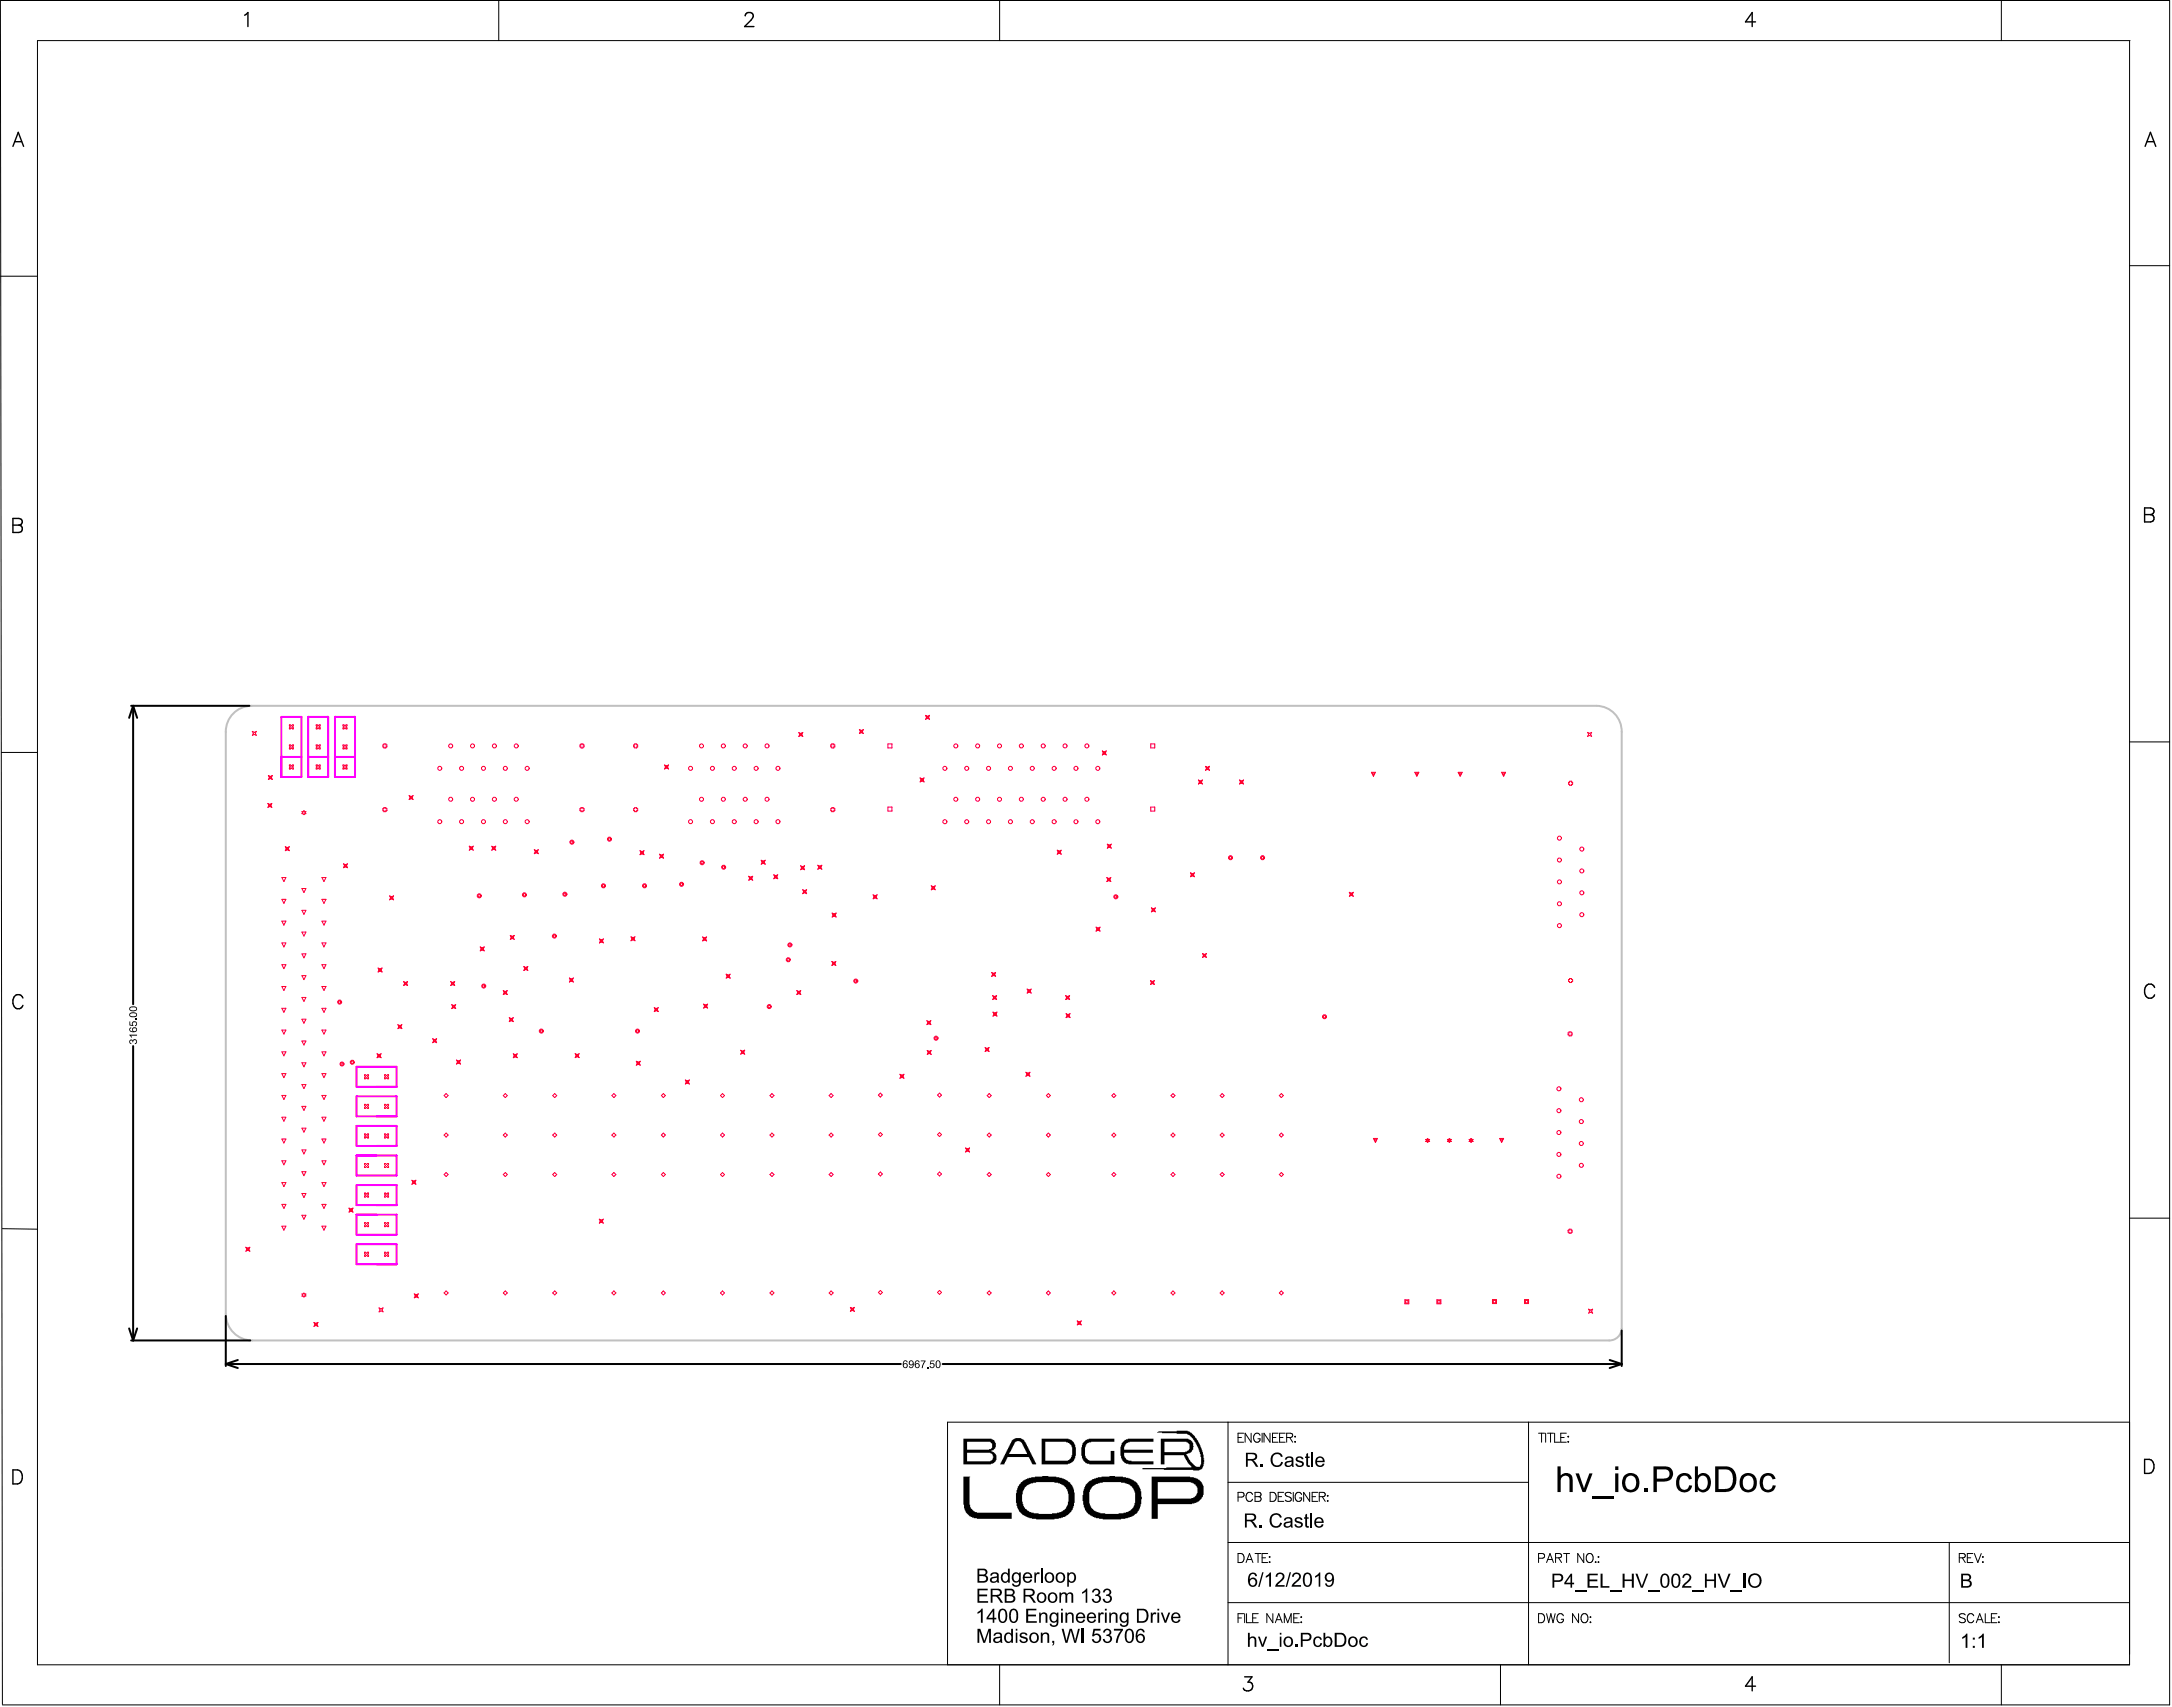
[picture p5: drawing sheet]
<svg xmlns="http://www.w3.org/2000/svg" width="917mm" height="720mm" viewBox="0 0 917 720" stroke-linecap="round" stroke-linejoin="round" font-family="sans-serif">
<g fill="none" stroke="#ff002a" stroke-width=".42">
<path d="M106.5 308.5l.8 .4 .9-.4-.5 .8 .5 .9-.9-.4-.8 .4 .4-.9zM122.1 305.8l.9 .4 .8-.4-.4 .8 .4 .8-.8-.4-.9 .4 .4-.8zM122.1 314.2l.9 .4 .8-.4-.4 .9 .4 .8-.8-.4-.9 .4 .4-.8zM133.4 314.2l.9 .4 .8-.4-.4 .9 .4 .8-.8-.4-.9 .4 .4-.8zM133.4 305.8l.9 .4 .8-.4-.4 .8 .4 .8-.8-.4-.9 .4 .4-.8zM144.7 314.2l.9 .4 .8-.4-.4 .9 .4 .8-.8-.4-.9 .4 .5-.8zM144.7 305.8l.9 .4 .8-.4-.4 .8 .4 .8-.8-.4-.9 .4 .5-.8zM162 313.8h.8v.4h.5v.9h-.5v.4h-.8v-.4h-.4v-.9h.4zM245.2 313.8h.8v.4h.4v.9h-.4v.4h-.8v-.4h-.5v-.9h.5zM267.8 313.8h.9v.4h.4v.9h-.4v.4h-.9v-.4h-.4v-.9h.4zM337.1 309l.8 .4 .9-.4-.5 .8 .5 .9-.9-.5-.8 .5 .4-.9zM337.4 309.3l.5 .3 .5-.3-.2 .5 .2 .5-.5-.2-.5 .2 .3-.5z"/>
<path d="M351 313.8h.8v.4h.5v.9h-.5v.4h-.8v-.4h-.4v-.9h.4zM362.6 307.7l.9 .4 .8-.4-.4 .9 .4 .8-.8-.4-.9 .4 .5-.8zM363 308.1l.5 .2 .5-.2-.3 .5 .3 .5-.5-.3-.5 .3 .2-.5zM374.7 313.8h1.7v1.7h-1.7zM390.6 301.7l.8 .5 .8-.5-.4 .9 .4 .8-.8-.4-.8 .4 .4-.8zM390.9 302.1l.5 .2 .5-.2-.2 .5 .2 .5-.5-.3-.5 .3 .2-.5zM465.1 316.7l.9 .5 .8-.5-.4 .9 .4 .8-.8-.4-.9 .4 .5-.8zM465.5 317.1l.5 .2 .5-.2-.3 .5 .3 .5-.5-.3-.5 .3 .2-.5zM485.6 313.8h1.7v1.7h-1.7zM669.9 308.9l.9 .4 .8-.4-.4 .9 .4 .8-.8-.4-.9 .4 .5-.8zM113 338.9l.9 .4 .8-.4-.4 .8 .4 .9-.8-.4-.9 .4 .4-.9zM113.2 327.1l.9 .4 .8-.4-.4 .9 .4 .8-.8-.4-.9 .4 .5-.8z"/>
<path d="M113.4 339.2l.5 .3 .5-.3-.3 .5 .3 .6-.5-.3-.5 .3 .2-.6zM113.6 327.4l.5 .3 .5-.3-.3 .6 .3 .5-.5-.3-.5 .3 .2-.5zM122.1 322.7l.9 .4 .8-.4-.4 .8 .4 .9-.8-.5-.9 .5 .4-.9zM133.4 322.7l.9 .4 .8-.4-.4 .8 .4 .9-.8-.5-.9 .5 .4-.9zM144.7 322.7l.9 .4 .8-.4-.4 .8 .4 .9-.8-.5-.9 .5 .5-.9zM172.6 335.6l.9 .4 .8-.4-.4 .8 .4 .9-.8-.5-.9 .5 .5-.9zM173 335.9l.5 .3 .5-.3-.3 .5 .3 .5-.5-.2-.5 .2 .2-.5zM280.4 322.7l.9 .4 .8-.4-.4 .8 .4 .9-.8-.5-.9 .5 .4-.9zM280.8 323l.5 .3 .5-.3-.3 .5 .3 .5-.5-.2-.5 .2 .2-.5zM388.2 328.1l.9 .4 .8-.4-.4 .9 .4 .8-.8-.4-.9 .4 .5-.8zM388.6 328.5l.5 .2 .5-.2-.3 .5 .3 .5-.5-.3-.5 .3 .2-.5zM505.7 329l.8 .4 .9-.4-.4 .9 .4 .8-.9-.4-.8 .4 .4-.8z"/>
<path d="M506 329.4l.5 .2 .6-.2-.3 .5 .3 .5-.6-.3-.5 .3 .3-.5zM508.7 323.2l.8 .5 .9-.5-.5 .9 .5 .8-.9-.4-.8 .4 .4-.8zM509 323.6l.5 .2 .5-.2-.2 .5 .2 .5-.5-.3-.5 .3 .3-.5zM523 329l.9 .4 .8-.4-.4 .9 .4 .8-.8-.4-.9 .4 .5-.8zM523.4 329.4l.5 .2 .5-.2-.3 .5 .3 .5-.5-.3-.5 .3 .2-.5zM578.7 325.8h1.7l-.8 1.6zM579 326.1h1.1l-.5 1zM597 325.8h1.7l-.8 1.6zM597.3 326.1h1.1l-.5 1zM615.3 325.8h1.7l-.8 1.6zM615.7 326.1h1l-.5 1zM633.6 325.8h1.7l-.8 1.6z"/>
<path d="M634 326.1h1l-.5 1zM662.3 329.5h.9v.5h.4v.8h-.4v.4h-.9v-.4h-.4v-.8h.4zM120.4 357.1l.8 .5 .9-.5-.4 .9 .4 .8-.9-.4-.8 .4 .4-.8zM120.7 357.5l.5 .2 .5-.2-.2 .5 .2 .5-.5-.3-.5 .3 .3-.5zM127.4 342.4l.8-.5 .9 .5-.4 .4 .4 .4-.9 .4-.8-.4 .4-.4zM162 340.7h.8v.4h.5v.9h-.5v.4h-.8v-.4h-.4v-.9h.4zM198 356.9l.9 .4 .8-.4-.4 .9 .4 .8-.8-.4-.9 .4 .4-.8zM198.4 357.3l.5 .2 .5-.2-.3 .5 .3 .5-.5-.3-.5 .3 .2-.5zM207.5 356.9l.8 .4 .9-.4-.4 .9 .4 .8-.9-.4-.8 .4 .4-.8zM207.8 357.3l.5 .2 .6-.2-.3 .5 .3 .5-.6-.3-.5 .3 .3-.5zM225.5 358.4l.8 .4 .9-.4-.5 .9 .5 .8-.9-.4-.8 .4 .4-.8zM225.8 358.7l.5 .3 .5-.3-.2 .6 .2 .5-.5-.3-.5 .3 .3-.5z"/>
<path d="M245.2 340.7h.8v.4h.4v.9h-.4v.4h-.8v-.4h-.5v-.9h.5zM267.8 340.7h.9v.4h.4v.9h-.4v.4h-.9v-.4h-.4v-.9h.4zM270.1 358.8l.8 .5 .9-.5-.5 .9 .5 .8-.9-.4-.8 .4 .4-.8zM270.4 359.2l.5 .2 .5-.2-.2 .5 .2 .5-.5-.3-.5 .3 .3-.5zM351 340.7h.8v.4h.5v.9h-.5v.4h-.8v-.4h-.4v-.9h.4zM374.7 340.4h1.7v1.7h-1.7zM446.1 358.6l.9 .4 .8-.4-.4 .9 .4 .8-.8-.4-.9 .4 .4-.8zM446.5 359l.5 .2 .5-.2-.3 .5 .3 .5-.5-.3-.5 .3 .2-.5zM467.3 356.1l.8 .4 .8-.4-.4 .8 .4 .9-.8-.5-.8 .5 .4-.9zM467.6 356.4l.5 .3 .5-.3-.3 .5 .3 .5-.5-.2-.5 .2 .2-.5zM485.6 340.4h1.7v1.7h-1.7zM118.9 379.3h1.7l-.8 1.7z"/>
<path d="M118.9 370.2h1.7l-.8 1.6zM127.4 374.8h1.7l-.9 1.7zM135.9 379.3h1.6l-.8 1.7zM135.9 370.2h1.6l-.8 1.6zM144.9 364.3l.9 .4 .8-.4-.4 .9 .4 .8-.8-.4-.9 .4 .5-.8zM145.3 364.7l.5 .2 .5-.2-.3 .5 .3 .5-.5-.3-.5 .3 .2-.5zM164.4 377.9l.8 .4 .9-.4-.4 .8 .4 .8-.9-.4-.8 .4 .4-.8zM164.7 378.2l.5 .2 .5-.2-.2 .5 .2 .5-.5-.2-.5 .2 .3-.5zM278.3 360.3l.9 .4 .8-.4-.4 .9 .4 .8-.8-.4-.9 .4 .4-.8zM278.6 360.6l.6 .3 .5-.3-.3 .6 .3 .5-.5-.3-.6 .3 .3-.5zM315.9 369.6l.9 .4 .8-.4-.4 .9 .4 .8-.8-.4-.9 .4 .4-.8zM316.3 369.9l.5 .3 .5-.3-.3 .6 .3 .5-.5-.3-.5 .3 .2-.5z"/>
<path d="M321.2 362.8l.9 .5 .8-.5-.4 .9 .4 .8-.8-.4-.9 .4 .4-.8zM321.5 363.2l.6 .2 .5-.2-.3 .5 .3 .5-.5-.3-.6 .3 .3-.5zM326.5 369l.8 .4 .9-.4-.4 .8 .4 .9-.9-.5-.8 .5 .4-.9zM326.8 369.3l.5 .3 .5-.3-.2 .5 .2 .5-.5-.2-.5 .2 .3-.5zM337.8 365.2l.9 .4 .8-.4-.4 .8 .4 .9-.8-.5-.9 .5 .5-.9zM338.2 365.5l.5 .3 .5-.3-.3 .5 .3 .5-.5-.2-.5 .2 .2-.5zM338.7 375.3l.8 .4 .9-.4-.4 .8 .4 .9-.9-.5-.8 .5 .4-.9zM339 375.6l.5 .3 .5-.3-.2 .5 .2 .5-.5-.2-.5 .2 .3-.5zM345.1 365l.8 .4 .9-.4-.4 .8 .4 .9-.9-.5-.8 .5 .4-.9zM345.4 365.3l.5 .3 .5-.3-.2 .5 .2 .5-.5-.2-.5 .2 .3-.5zM368.4 377.4l.9 .5 .8-.5-.4 .9 .4 .8-.8-.4-.9 .4 .5-.8zM368.8 377.8l.5 .2 .5-.2-.3 .5 .3 .5-.5-.3-.5 .3 .2-.5z"/>
<path d="M393 373.6l.8 .5 .9-.5-.5 .9 .5 .8-.9-.4-.8 .4 .4-.8zM393.3 374l.5 .2 .5-.2-.2 .5 .2 .5-.5-.3-.5 .3 .3-.5zM467 370.2l.9 .4 .8-.4-.4 .8 .4 .8-.8-.4-.9 .4 .5-.8zM467.4 370.5l.5 .2 .5-.2-.3 .5 .3 .5-.5-.2-.5 .2 .2-.5zM502.3 368.1l.9 .5 .8-.5-.4 .9 .4 .8-.8-.4-.9 .4 .5-.8zM502.7 368.5l.5 .2 .5-.2-.3 .5 .3 .5-.5-.3-.5 .3 .2-.5zM569.4 376.4l.8 .4 .9-.4-.5 .8 .5 .9-.9-.5-.8 .5 .4-.9zM569.7 376.7l.5 .3 .5-.3-.2 .5 .2 .5-.5-.2-.5 .2 .3-.5zM118.9 397.7h1.7l-.8 1.7zM118.9 388.5h1.7l-.8 1.7zM127.4 393.2h1.7l-.9 1.7zM127.4 384h1.7l-.9 1.7z"/>
<path d="M135.9 397.7h1.6l-.8 1.7zM135.9 388.5h1.6l-.8 1.7zM202.6 399.4l.9 .4 .8-.4-.4 .8 .4 .9-.8-.4-.9 .4 .5-.9zM203 399.7l.5 .3 .5-.3-.3 .5 .3 .6-.5-.3-.5 .3 .2-.6zM215.3 394.6l.9 .4 .8-.4-.4 .8 .4 .9-.8-.5-.9 .5 .4-.9zM215.7 394.9l.5 .3 .5-.3-.3 .5 .3 .5-.5-.2-.5 .2 .2-.5zM252.9 396l.9 .5 .8-.5-.4 .9 .4 .8-.8-.4-.9 .4 .5-.8zM253.3 396.4l.5 .2 .5-.2-.3 .5 .3 .5-.5-.3-.5 .3 .2-.5zM266.3 395.1l.8 .4 .8-.4-.4 .9 .4 .8-.8-.4-.8 .4 .4-.8zM266.6 395.5l.5 .2 .5-.2-.2 .5 .2 .5-.5-.3-.5 .3 .2-.5zM296.5 395.2l.8 .4 .9-.4-.5 .8 .5 .9-.9-.4-.8 .4 .4-.9zM296.8 395.5l.5 .3 .5-.3-.2 .5 .2 .5-.5-.2-.5 .2 .3-.5z"/>
<path d="M351.1 385.1l.9 .5 .8-.5-.4 .9 .4 .8-.8-.4-.9 .4 .5-.8zM351.5 385.5l.5 .2 .5-.2-.3 .5 .3 .5-.5-.3-.5 .3 .2-.5zM462.5 391.1l.8 .4 .9-.4-.4 .8 .4 .9-.9-.5-.8 .5 .4-.9zM462.8 391.4l.5 .3 .5-.3-.2 .5 .2 .5-.5-.2-.5 .2 .3-.5zM485.8 382.9l.9 .5 .8-.5-.4 .9 .4 .8-.8-.4-.9 .4 .5-.8zM486.2 383.3l.5 .2 .5-.2-.3 .5 .3 .5-.5-.3-.5 .3 .2-.5zM118.9 416.1h1.7l-.8 1.7zM118.9 406.9h1.7l-.8 1.7zM127.4 411.5h1.7l-.9 1.7zM127.4 402.3h1.7l-.9 1.7zM135.9 416.1h1.6l-.8 1.7zM135.9 406.9h1.6l-.8 1.7z"/>
<path d="M159.5 408.3l.9 .4 .8-.4-.4 .9 .4 .8-.8-.4-.9 .4 .4-.8zM159.9 408.6l.5 .3 .5-.3-.3 .6 .3 .5-.5-.3-.5 .3 .2-.5zM170.3 414l.9 .4 .8-.4-.4 .9 .4 .8-.8-.4-.9 .4 .4-.8zM170.6 414.4l.6 .2 .5-.2-.3 .5 .3 .5-.5-.3-.6 .3 .3-.5zM190.2 414l.8 .4 .9-.4-.5 .9 .5 .8-.9-.4-.8 .4 .4-.8zM190.5 414.4l.5 .2 .5-.2-.2 .5 .2 .5-.5-.3-.5 .3 .3-.5zM212.4 417.8l.8 .4 .9-.4-.5 .9 .5 .8-.9-.4-.8 .4 .4-.8zM212.7 418.2l.5 .2 .5-.2-.2 .5 .2 .5-.5-.3-.5 .3 .3-.5zM221 407.7l.9 .4 .8-.4-.4 .8 .4 .9-.8-.5-.9 .5 .5-.9zM221.4 408l.5 .3 .5-.3-.3 .5 .3 .5-.5-.2-.5 .2 .2-.5zM240.3 412.5l.8 .5 .9-.5-.5 .9 .5 .8-.9-.4-.8 .4 .4-.8zM240.6 412.9l.5 .2 .5-.2-.2 .5 .2 .5-.5-.3-.5 .3 .3-.5z"/>
<path d="M306.4 410.9l.9 .4 .8-.4-.4 .9 .4 .8-.8-.4-.9 .4 .4-.8zM306.8 411.2l.5 .3 .5-.3-.3 .6 .3 .5-.5-.3-.5 .3 .2-.5zM336.2 417.8l.9 .4 .8-.4-.4 .9 .4 .8-.8-.4-.9 .4 .4-.8zM336.6 418.2l.5 .2 .5-.2-.3 .5 .3 .5-.5-.3-.5 .3 .2-.5zM351 405.6l.9 .4 .8-.4-.4 .8 .4 .8-.8-.4-.9 .4 .4-.8zM351.3 405.9l.6 .2 .5-.2-.3 .5 .3 .5-.5-.2-.6 .2 .3-.5zM418.4 410.2l.9 .4 .8-.4-.4 .8 .4 .9-.8-.5-.9 .5 .5-.9zM418.8 410.5l.5 .3 .5-.3-.3 .5 .3 .5-.5-.2-.5 .2 .2-.5zM418.9 419.9l.8 .5 .8-.5-.4 .9 .4 .8-.8-.4-.8 .4 .4-.8zM433.4 417.2l.9 .4 .8-.4-.4 .8 .4 .9-.8-.4-.9 .4 .5-.9zM433.8 417.5l.5 .3 .5-.3-.3 .5 .3 .5-.5-.2-.5 .2 .2-.5zM449.7 419.9l.8 .5 .9-.5-.5 .9 .5 .8-.9-.4-.8 .4 .4-.8z"/>
<path d="M485.5 413.6l.8 .4 .8-.4-.4 .8 .4 .9-.8-.4-.8 .4 .4-.9zM485.8 413.9l.5 .3 .5-.3-.3 .5 .3 .5-.5-.2-.5 .2 .2-.5zM507.4 402.2l.9 .4 .8-.4-.4 .8 .4 .9-.8-.5-.9 .5 .4-.9zM507.7 402.5l.6 .3 .5-.3-.3 .5 .3 .5-.5-.2-.6 .2 .3-.5zM662.3 412.7h.9v.5h.4v.8h-.4v.4h-.9v-.4h-.4v-.8h.4zM118.9 434.5h1.7l-.8 1.7zM118.9 425.3h1.7l-.8 1.7zM127.4 439.1h1.7l-.9 1.7zM127.4 429.9h1.7l-.9 1.7zM127.4 420.7h1.7l-.9 1.7zM135.9 434.5h1.6l-.8 1.7zM135.9 425.3h1.6l-.8 1.7z"/>
<path d="M167.9 432.2l.8 .4 .9-.4-.4 .8 .4 .9-.9-.4-.8 .4 .4-.9zM168.2 432.5l.5 .3 .5-.3-.2 .5 .2 .6-.5-.3-.5 .3 .3-.6zM182.6 438.1l.8 .4 .9-.4-.5 .9 .5 .8-.9-.4-.8 .4 .4-.8zM182.9 438.5l.5 .2 .5-.2-.2 .5 .2 .5-.5-.3-.5 .3 .3-.5zM190.6 423.7l.8 .5 .9-.5-.4 .9 .4 .8-.9-.4-.8 .4 .4-.8zM190.9 424.1l.5 .2 .5-.2-.2 .5 .2 .5-.5-.3-.5 .3 .3-.5zM214.9 429.2l.8 .5 .9-.5-.4 .9 .4 .8-.9-.4-.8 .4 .4-.8zM215.2 429.6l.5 .2 .6-.2-.3 .5 .3 .5-.6-.3-.5 .3 .3-.5zM276.1 425l.8 .4 .9-.4-.5 .9 .5 .8-.9-.4-.8 .4 .4-.8zM276.4 425.3l.5 .3 .5-.3-.2 .6 .2 .5-.5-.3-.5 .3 .3-.5zM296.9 423.5l.8 .5 .9-.5-.4 .9 .4 .8-.9-.4-.8 .4 .4-.8zM297.2 423.9l.5 .2 .6-.2-.3 .5 .3 .5-.6-.3-.5 .3 .3-.5z"/>
<path d="M391.1 430.5l.9 .4 .8-.4-.4 .9 .4 .8-.8-.4-.9 .4 .4-.8zM391.4 430.8l.6 .3 .5-.3-.3 .6 .3 .5-.5-.3-.6 .3 .3-.5zM419 426.9l.9 .4 .8-.4-.4 .9 .4 .8-.8-.4-.9 .4 .4-.8zM419.2 420.3l.5 .2 .5-.2-.2 .5 .2 .5-.5-.3-.5 .3 .2-.5zM419.3 427.3l.6 .2 .5-.2-.3 .5 .3 .5-.5-.3-.6 .3 .3-.5zM449.8 427.5l.9 .5 .8-.5-.4 .9 .4 .8-.8-.4-.9 .4 .5-.8zM450 420.3l.5 .2 .5-.2-.2 .5 .2 .5-.5-.3-.5 .3 .3-.5zM450.2 427.9l.5 .2 .5-.2-.3 .5 .3 .5-.5-.3-.5 .3 .2-.5zM662.1 435.3h.9v.4h.4v.8h-.4v.4h-.9v-.4h-.4v-.8h.4zM118.9 452.9h1.7l-.8 1.7zM118.9 443.7h1.7l-.8 1.7zM127.4 457.5h1.7l-.9 1.7z"/>
<path d="M127.4 448.3h1.7l-.9 1.7zM135.9 452.9h1.6l-.8 1.7zM135.9 443.7h1.6l-.8 1.7zM153.8 453.3l.9 .5 .8-.5-.4 .9 .4 .8-.8-.4-.9 .4 .4-.8zM159.1 444.5l.8 .4 .9-.4-.4 .8 .4 .9-.9-.5-.8 .5 .4-.9zM159.4 444.8l.5 .3 .6-.3-.3 .5 .3 .5-.6-.2-.5 .2 .3-.5zM162.3 453.3l.8 .5 .9-.5-.5 .9 .5 .8-.9-.4-.8 .4 .4-.8zM192.6 447.1l.9 .5 .8-.5-.4 .9 .4 .8-.8-.4-.9 .4 .5-.8zM193 447.5l.5 .2 .5-.2-.3 .5 .3 .5-.5-.3-.5 .3 .2-.5zM216.6 444.5l.8 .4 .9-.4-.4 .8 .4 .9-.9-.5-.8 .5 .4-.9zM216.9 444.8l.5 .3 .5-.3-.2 .5 .2 .5-.5-.2-.5 .2 .3-.5zM242.7 444.4l.8 .5 .9-.5-.4 .9 .4 .8-.9-.4-.8 .4 .4-.8z"/>
<path d="M243 444.8l.5 .2 .5-.2-.2 .5 .2 .5-.5-.3-.5 .3 .3-.5zM268.5 447.6l.8 .5 .9-.5-.4 .9 .4 .8-.9-.4-.8 .4 .4-.8zM268.8 448l.5 .2 .6-.2-.3 .5 .3 .5-.6-.3-.5 .3 .3-.5zM289.2 455.5l.8 .5 .9-.5-.4 .9 .4 .8-.9-.4-.8 .4 .4-.8zM289.5 455.9l.5 .2 .5-.2-.2 .5 .2 .5-.5-.3-.5 .3 .3-.5zM312.5 443l.9 .4 .8-.4-.4 .8 .4 .9-.8-.4-.9 .4 .5-.9zM312.9 443.3l.5 .3 .5-.3-.3 .5 .3 .5-.5-.2-.5 .2 .2-.5zM379.8 453.1l.8 .5 .8-.5-.4 .9 .4 .8-.8-.4-.8 .4 .4-.8zM380.1 453.5l.5 .2 .5-.2-.2 .5 .2 .5-.5-.3-.5 .3 .2-.5zM391.3 443.1l.8 .4 .9-.4-.5 .8 .5 .9-.9-.5-.8 .5 .4-.9zM391.6 443.4l.5 .3 .5-.3-.2 .5 .2 .5-.5-.2-.5 .2 .3-.5zM415.7 441.8l.8 .5 .9-.5-.5 .9 .5 .8-.9-.4-.8 .4 .4-.8z"/>
<path d="M416 442.2l.5 .2 .5-.2-.2 .5 .2 .5-.5-.3-.5 .3 .3-.5zM432.9 452.3l.9 .4 .8-.4-.4 .8 .4 .9-.8-.4-.9 .4 .4-.9zM433.3 452.6l.5 .3 .5-.3-.3 .5 .3 .5-.5-.2-.5 .2 .2-.5zM118.9 471.2h1.7l-.8 1.7zM118.9 462.1h1.7l-.8 1.7zM127.4 475.9h1.7l-.9 1.6zM127.4 466.7h1.7l-.9 1.7zM135.9 462.1h1.6l-.8 1.7zM135.9 471.2h1.6l-.8 1.7zM153.8 465.8l.9 .4 .8-.4-.4 .9 .4 .8-.8-.4-.9 .4 .4-.8zM153.8 478.3l.9 .4 .8-.4-.4 .8 .4 .9-.8-.4-.9 .4 .4-.9zM162.3 478.3l.8 .4 .9-.4-.5 .8 .5 .9-.9-.4-.8 .4 .4-.9z"/>
<path d="M162.3 465.8l.8 .4 .9-.4-.5 .9 .5 .8-.9-.4-.8 .4 .4-.8zM188.2 477.9l.9 .9-.9 .8-.8-.8zM188.2 461.3l.9 .8-.9 .9-.8-.9zM213.2 477.9l.9 .9-.9 .8-.8-.8zM213.2 461.3l.9 .8-.9 .9-.8-.9zM234.1 477.9l.8 .9-.8 .8-.9-.8zM234.1 461.3l.8 .8-.8 .9-.9-.9zM259 477.9l.9 .9-.9 .8-.8-.8zM259 461.3l.9 .8-.9 .9-.8-.9zM279.9 477.9l.9 .9-.9 .8-.8-.8zM279.9 461.3l.9 .8-.9 .9-.8-.9zM304.9 477.9l.8 .9-.8 .8-.9-.8z"/>
<path d="M304.9 461.3l.8 .8-.8 .9-.9-.9zM325.7 477.9l.9 .9-.9 .8-.8-.8zM325.7 461.3l.9 .8-.9 .9-.8-.9zM350.7 477.9l.9 .9-.9 .8-.8-.8zM350.7 461.3l.9 .8-.9 .9-.8-.9zM371.5 477.7l.8 .9-.8 .8-.9-.8zM371.5 461.1l.8 .8-.8 .9-.9-.9zM396.4 477.7l.9 .9-.9 .8-.8-.8zM396.4 461.1l.9 .8-.9 .9-.8-.9zM417.4 477.9l.9 .9-.9 .8-.8-.8zM417.4 461.3l.9 .8-.9 .9-.8-.9zM442.4 477.9l.8 .9-.8 .8-.9-.8z"/>
<path d="M442.4 461.3l.8 .8-.8 .9-.9-.9zM470 477.9l.9 .9-.9 .8-.8-.8zM470 461.3l.9 .8-.9 .9-.8-.9zM495 477.9l.8 .9-.8 .8-.9-.8zM495 461.3l.8 .8-.8 .9-.9-.9zM515.7 477.9l.9 .9-.9 .8-.8-.8zM515.7 461.3l.9 .8-.9 .9-.8-.9zM540.7 477.9l.8 .9-.8 .8-.9-.8zM540.7 461.3l.8 .8-.8 .9-.9-.9zM118.9 498.8h1.7l-.8 1.7zM118.9 489.6h1.7l-.8 1.7zM118.9 480.4h1.7l-.8 1.7z"/>
<path d="M127.4 494.2h1.7l-.9 1.7zM127.4 485h1.7l-.9 1.7zM135.9 498.8h1.6l-.8 1.7zM135.9 489.6h1.6l-.8 1.7zM135.9 480.4h1.6l-.8 1.7zM153.8 490.8l.9 .4 .8-.4-.4 .8 .4 .9-.8-.5-.9 .5 .4-.9zM162.3 490.8l.8 .4 .9-.4-.5 .8 .5 .9-.9-.5-.8 .5 .4-.9zM173.8 497.8l.9 .5 .8-.5-.4 .9 .4 .8-.8-.4-.9 .4 .4-.8zM174.2 498.2l.5 .2 .5-.2-.3 .5 .3 .5-.5-.3-.5 .3 .2-.5zM188.2 494.6l.9 .8-.9 .9-.8-.9zM213.2 494.6l.9 .8-.9 .9-.8-.9zM234.1 494.6l.8 .8-.8 .9-.9-.9z"/>
<path d="M259 494.6l.9 .8-.9 .9-.8-.9zM279.9 494.6l.9 .8-.9 .9-.8-.9zM304.9 494.6l.8 .8-.8 .9-.9-.9zM325.7 494.6l.9 .8-.9 .9-.8-.9zM350.7 494.6l.9 .8-.9 .9-.8-.9zM371.5 494.4l.8 .8-.8 .9-.9-.9zM396.4 494.4l.9 .8-.9 .9-.8-.9zM407.4 484.2l.9 .4 .8-.4-.4 .9 .4 .8-.8-.4-.9 .4 .5-.8zM407.8 484.6l.5 .2 .5-.2-.3 .5 .3 .5-.5-.3-.5 .3 .2-.5zM417.4 494.6l.9 .8-.9 .9-.8-.9zM442.4 494.6l.8 .8-.8 .9-.9-.9zM470 494.6l.9 .8-.9 .9-.8-.9z"/>
<path d="M495 494.6l.8 .8-.8 .9-.9-.9zM515.7 494.6l.9 .8-.9 .9-.8-.9zM540.7 494.6l.8 .8-.8 .9-.9-.9zM579.5 480.2h1.7l-.8 1.7zM579.9 480.5h1l-.5 1.1zM601.6 480.6l.8-.4 .9 .4-.5 .4 .5 .5-.9 .4-.8-.4 .4-.5zM601.9 480.8l.5-.3 .5 .3-.2 .2 .2 .3-.5 .3-.5-.3 .3-.3zM610.8 480.6l.8-.4 .8 .4-.4 .4 .4 .5-.8 .4-.8-.4 .4-.5zM611.1 480.8l.5-.3 .5 .3-.2 .2 .2 .3-.5 .3-.5-.3 .2-.3zM619.9 480.6l.9-.4 .8 .4-.4 .4 .4 .5-.8 .4-.9-.4 .4-.5zM620.2 480.8l.6-.3 .5 .3-.3 .2 .3 .3-.5 .3-.6-.3 .3-.3zM632.8 480.2h1.7l-.9 1.7z"/>
<path d="M633.1 480.5h1l-.5 1.1zM118.9 517.2h1.7l-.8 1.7zM118.9 508h1.7l-.8 1.7zM127.4 512.6h1.7l-.9 1.7zM127.4 503.4h1.7l-.9 1.7zM135.9 517.2h1.6l-.8 1.7zM135.9 508h1.6l-.8 1.7zM147.3 509.6l.8 .4 .9-.4-.5 .8 .5 .9-.9-.4-.8 .4 .4-.9zM147.6 509.9l.5 .3 .5-.3-.2 .5 .2 .5-.5-.2-.5 .2 .3-.5zM153.8 503.2l.9 .5 .8-.5-.4 .9 .4 .8-.8-.4-.9 .4 .4-.8zM153.8 515.7l.9 .4 .8-.4-.4 .9 .4 .8-.8-.4-.9 .4 .4-.8zM162.3 515.7l.8 .4 .9-.4-.5 .9 .5 .8-.9-.4-.8 .4 .4-.8z"/>
<path d="M162.3 503.2l.8 .5 .9-.5-.5 .9 .5 .8-.9-.4-.8 .4 .4-.8zM252.9 514.2l.8 .5 .9-.5-.4 .9 .4 .8-.9-.4-.8 .4 .4-.8zM253.2 514.6l.5 .2 .5-.2-.2 .5 .2 .5-.5-.3-.5 .3 .3-.5zM662.1 518.5h.9v.4h.4v.8h-.4v.5h-.9v-.5h-.4v-.8h.4zM103.7 526.1l.9 .4 .8-.4-.4 .8 .4 .9-.8-.4-.9 .4 .5-.9zM104.1 526.4l.5 .3 .5-.3-.3 .5 .3 .5-.5-.2-.5 .2 .2-.5zM153.8 528.2l.9 .4 .8-.4-.4 .8 .4 .9-.8-.4-.9 .4 .4-.9zM162.3 528.2l.8 .4 .9-.4-.5 .8 .5 .9-.9-.4-.8 .4 .4-.9zM127.4 545.8l.8-.4 .9 .4-.4 .5 .4 .4-.9 .4-.8-.4 .4-.4zM132.5 557.8l.8 .4 .9-.4-.5 .8 .5 .9-.9-.4-.8 .4 .4-.9zM132.8 558.1l.5 .3 .5-.3-.2 .5 .2 .6-.5-.3-.5 .3 .3-.6zM159.9 551.7l.9 .4 .8-.4-.4 .8 .4 .9-.8-.5-.9 .5 .5-.9z"/>
<path d="M174.8 545.7l.9 .5 .8-.5-.4 .9 .4 .8-.8-.4-.9 .4 .4-.8zM175.2 546.1l.5 .2 .5-.2-.3 .5 .3 .5-.5-.3-.5 .3 .2-.5zM188.2 544.5l.9 .9-.9 .8-.8-.8zM213.2 544.5l.9 .9-.9 .8-.8-.8zM234.1 544.5l.8 .9-.8 .8-.9-.8zM259 544.5l.9 .9-.9 .8-.8-.8zM279.9 544.5l.9 .9-.9 .8-.8-.8zM304.9 544.5l.8 .9-.8 .8-.9-.8zM325.7 544.5l.9 .9-.9 .8-.8-.8zM350.7 544.5l.9 .9-.9 .8-.8-.8zM358.8 551.5l.9 .4 .8-.4-.4 .8 .4 .8-.8-.4-.9 .4 .5-.8zM359.2 551.8l.5 .2 .5-.2-.3 .5 .3 .5-.5-.2-.5 .2 .2-.5z"/>
<path d="M371.5 544.3l.8 .9-.8 .8-.9-.8zM396.4 544.3l.9 .9-.9 .8-.8-.8zM417.4 544.5l.9 .9-.9 .8-.8-.8zM442.4 544.5l.8 .9-.8 .8-.9-.8zM454.6 557.2l.8 .4 .9-.4-.5 .8 .5 .9-.9-.5-.8 .5 .4-.9zM454.9 557.5l.5 .3 .5-.3-.2 .5 .2 .5-.5-.2-.5 .2 .3-.5zM470 544.5l.9 .9-.9 .8-.8-.8zM495 544.5l.8 .9-.8 .8-.9-.8zM515.7 544.5l.9 .9-.9 .8-.8-.8zM540.7 544.5l.8 .9-.8 .8-.9-.8zM592.8 548.3h1.7v1.7h-1.7zM593.1 548.6h1v1h-1z"/>
<path d="M606.3 548.3h1.7v1.7h-1.7zM606.7 548.6h1v1h-1zM629.8 548.2h1.7v1.7h-1.7zM630.1 548.5h1v1h-1zM643.3 548.2h1.7v1.7h-1.7zM643.6 548.5h1.1v1h-1.1zM670.4 552.2l.8 .4 .8-.4-.4 .9 .4 .8-.8-.4-.8 .4 .4-.8z"/>
<circle cx="190.2" cy="314.6" r=".85"/>
<circle cx="199.4" cy="314.6" r=".85"/>
<circle cx="208.6" cy="314.6" r=".85"/>
<circle cx="217.8" cy="314.6" r=".85"/>
<circle cx="296" cy="314.6" r=".85"/>
<circle cx="305.2" cy="314.6" r=".85"/>
<circle cx="314.4" cy="314.6" r=".85"/>
<circle cx="323.7" cy="314.6" r=".85"/>
<circle cx="403.3" cy="314.6" r=".85"/>
<circle cx="412.5" cy="314.6" r=".85"/>
<circle cx="421.8" cy="314.6" r=".85"/>
<circle cx="431" cy="314.6" r=".85"/>
<circle cx="440.2" cy="314.6" r=".85"/>
<circle cx="449.4" cy="314.6" r=".85"/>
<circle cx="458.6" cy="314.6" r=".85"/>
<circle cx="185.6" cy="324.1" r=".85"/>
<circle cx="190.2" cy="337.1" r=".85"/>
<circle cx="194.8" cy="324.1" r=".85"/>
<circle cx="199.4" cy="337.1" r=".85"/>
<circle cx="204" cy="324.1" r=".85"/>
<circle cx="208.6" cy="337.1" r=".85"/>
<circle cx="213.2" cy="324.1" r=".85"/>
<circle cx="217.8" cy="337.1" r=".85"/>
<circle cx="222.4" cy="324.1" r=".85"/>
<circle cx="291.4" cy="324.1" r=".85"/>
<circle cx="296" cy="337.1" r=".85"/>
<circle cx="300.6" cy="324.1" r=".85"/>
<circle cx="305.2" cy="337.1" r=".85"/>
<circle cx="309.8" cy="324.1" r=".85"/>
<circle cx="314.4" cy="337.1" r=".85"/>
<circle cx="319.1" cy="324.1" r=".85"/>
<circle cx="323.7" cy="337.1" r=".85"/>
<circle cx="328.3" cy="324.1" r=".85"/>
<circle cx="398.7" cy="324.1" r=".85"/>
<circle cx="403.3" cy="337.1" r=".85"/>
<circle cx="407.9" cy="324.1" r=".85"/>
<circle cx="412.5" cy="337.1" r=".85"/>
<circle cx="417.1" cy="324.1" r=".85"/>
<circle cx="421.8" cy="337.1" r=".85"/>
<circle cx="426.4" cy="324.1" r=".85"/>
<circle cx="431" cy="337.1" r=".85"/>
<circle cx="435.6" cy="324.1" r=".85"/>
<circle cx="440.2" cy="337.1" r=".85"/>
<circle cx="444.8" cy="324.1" r=".85"/>
<circle cx="449.4" cy="337.1" r=".85"/>
<circle cx="454" cy="324.1" r=".85"/>
<circle cx="458.6" cy="337.1" r=".85"/>
<circle cx="463.2" cy="324.1" r=".85"/>
<circle cx="185.6" cy="346.6" r=".85"/>
<circle cx="194.8" cy="346.6" r=".85"/>
<circle cx="204" cy="346.6" r=".85"/>
<circle cx="213.2" cy="346.6" r=".85"/>
<circle cx="222.4" cy="346.6" r=".85"/>
<circle cx="241.3" cy="355.2" r=".85"/>
<circle cx="241.3" cy="355.2" r=".51"/>
<circle cx="257.2" cy="354" r=".85"/>
<circle cx="257.2" cy="354" r=".51"/>
<circle cx="291.4" cy="346.6" r=".85"/>
<circle cx="300.6" cy="346.6" r=".85"/>
<circle cx="309.8" cy="346.6" r=".85"/>
<circle cx="319.1" cy="346.6" r=".85"/>
<circle cx="328.3" cy="346.6" r=".85"/>
<circle cx="398.7" cy="346.6" r=".85"/>
<circle cx="407.9" cy="346.6" r=".85"/>
<circle cx="417.1" cy="346.6" r=".85"/>
<circle cx="426.4" cy="346.6" r=".85"/>
<circle cx="435.6" cy="346.6" r=".85"/>
<circle cx="444.8" cy="346.6" r=".85"/>
<circle cx="454" cy="346.6" r=".85"/>
<circle cx="463.2" cy="346.6" r=".85"/>
<circle cx="658" cy="353.5" r=".85"/>
<circle cx="667.5" cy="358.1" r=".85"/>
<circle cx="202.2" cy="377.9" r=".85"/>
<circle cx="202.2" cy="377.9" r=".51"/>
<circle cx="221.3" cy="377.4" r=".85"/>
<circle cx="221.3" cy="377.4" r=".51"/>
<circle cx="238.4" cy="377.2" r=".85"/>
<circle cx="238.4" cy="377.2" r=".51"/>
<circle cx="254.6" cy="373.6" r=".85"/>
<circle cx="254.6" cy="373.6" r=".51"/>
<circle cx="272" cy="373.6" r=".85"/>
<circle cx="272" cy="373.6" r=".51"/>
<circle cx="287.6" cy="373" r=".85"/>
<circle cx="287.6" cy="373" r=".51"/>
<circle cx="296.3" cy="363.9" r=".51"/>
<circle cx="296.3" cy="363.9" r=".85"/>
<circle cx="305.4" cy="365.8" r=".85"/>
<circle cx="305.4" cy="365.8" r=".51"/>
<circle cx="470.8" cy="378.3" r=".85"/>
<circle cx="470.8" cy="378.3" r=".51"/>
<circle cx="519.2" cy="361.8" r=".51"/>
<circle cx="519.2" cy="361.8" r=".85"/>
<circle cx="532.8" cy="361.8" r=".85"/>
<circle cx="532.8" cy="361.8" r=".51"/>
<circle cx="658" cy="372" r=".85"/>
<circle cx="658" cy="362.8" r=".85"/>
<circle cx="667.5" cy="367.4" r=".85"/>
<circle cx="667.5" cy="376.6" r=".85"/>
<circle cx="233.9" cy="394.8" r=".85"/>
<circle cx="233.9" cy="394.8" r=".51"/>
<circle cx="333.3" cy="398.6" r=".85"/>
<circle cx="333.3" cy="398.6" r=".51"/>
<circle cx="658" cy="381.2" r=".85"/>
<circle cx="658" cy="390.4" r=".85"/>
<circle cx="667.5" cy="385.8" r=".85"/>
<circle cx="204.1" cy="415.9" r=".85"/>
<circle cx="204.1" cy="415.9" r=".51"/>
<circle cx="332.6" cy="404.8" r=".85"/>
<circle cx="332.6" cy="404.8" r=".51"/>
<circle cx="361.1" cy="413.8" r=".85"/>
<circle cx="361.1" cy="413.8" r=".51"/>
<circle cx="143.3" cy="422.7" r=".85"/>
<circle cx="143.3" cy="422.7" r=".51"/>
<circle cx="228.4" cy="434.9" r=".85"/>
<circle cx="228.4" cy="434.9" r=".51"/>
<circle cx="269" cy="434.9" r=".85"/>
<circle cx="269" cy="434.9" r=".51"/>
<circle cx="324.6" cy="424.6" r=".85"/>
<circle cx="324.6" cy="424.6" r=".51"/>
<circle cx="395" cy="437.9" r=".85"/>
<circle cx="395" cy="437.9" r=".51"/>
<circle cx="558.9" cy="428.9" r=".85"/>
<circle cx="558.9" cy="428.9" r=".51"/>
<circle cx="144.3" cy="448.8" r=".85"/>
<circle cx="144.3" cy="448.8" r=".51"/>
<circle cx="148.6" cy="448.1" r=".85"/>
<circle cx="148.6" cy="448.1" r=".51"/>
<circle cx="657.8" cy="459.3" r=".85"/>
<circle cx="657.8" cy="477.7" r=".85"/>
<circle cx="657.8" cy="468.5" r=".85"/>
<circle cx="667.3" cy="473.1" r=".85"/>
<circle cx="667.3" cy="463.9" r=".85"/>
<circle cx="657.8" cy="496.2" r=".85"/>
<circle cx="657.8" cy="486.9" r=".85"/>
<circle cx="667.3" cy="482.3" r=".85"/>
<circle cx="667.3" cy="491.5" r=".85"/>
</g>
<path d="M98.4 301l1.9-1.5 2.1-1.1 3.7-.7h567.6a10.8 10.8 0 0 1 10.6 11v251.6a5.2 5.2 0 0 1-5.3 5.1h-572.5a11.2 11.2 0 0 1-11.2-11.2v-245.5l.6-3.7 1-2.2z" fill="none" stroke="#c0c0c0" stroke-width=".85"/>
<g fill="none" stroke="#f0f" stroke-width=".85">
<path d="M118.7 302.4h8.5v25.3h-8.5zM118.7 319.3h8.5M130 302.4h8.5v25.3h-8.5zM130 319.3h8.5M141.4 302.4h8.4v25.3h-8.4zM141.4 319.3h8.4M150.4 450h16.9v8.4h-16.9zM150.4 462.4h16.9v8.5h-16.9zM150.4 474.9h16.9v8.5h-16.9zM150.4 487.4h16.9v8.4h-16.9zM150.4 499.9h16.9v8.4h-16.9zM150.4 512.3h16.9v8.5h-16.9z"/>
<path d="M150.4 524.8h16.9v8.5h-16.9z"/>
</g>
<g fill="#000">
<path d="M55 438.5h.5l.5 .4 .6-.6 .8 .2 .3 .3 .1 .9-.6 .7h-.3l.1-.4a.64 .64 0 0 0 .4-.8 .64 .64 0 0 0-.8-.4 .64 .64 0 0 0-.4 .8h-.3a.56 .56 0 0 0-.4-.7 .56 .56 0 0 0-.7 .5 .56 .56 0 0 0 .7 .6l-.2 .4-.7-.5-.1-.7zM54.6 430.8h.4v1.4l.8 .2v-1.3l.5-.3 1.1 .1 .4 .5v.8l-.7 .7-.1-.4a.69 .69 0 0 0 .2-1.1 .69 .69 0 0 0-1-.1 .69 .69 0 0 0 0 1.1v.4l-1.6-.3zM54.5 436.4h3.3v.5h-2.5l.4 .5-.3 .2zM57.3 429.7h.5v.5h-.5zM388.5 573.9h2.1l-1 2-.2 1.2h-.4l.1-.9 1-2h-1.6zM391.2 576.6h.5v.5h-.5zM392.7 573.9h1.6v.3h-1.4l-.1 .9 .4-.2 .8 .2 .4 1.2-.4 .6-1 .2-.7-.7v-.2h.4a.69 .69 0 0 0 1 .2 .69 .69 0 0 0 0-1 .69 .69 0 0 0-1 .2l-.4-.1zM458.1 607.4l1.3-.3v-.3h10.8v1.3h-9.8v.3l-1.5 .3a7.2 7.2 0 0 0-.8 6.1l1.6 1.3h9v-4.1h1.5v5.7h-10.5v-.3l-1.6-.2v-.3a3.3 3.3 0 0 1-1.5-2.8h-.3v-3.6h.3l.2-1.8zM474.3 607.6l.8-.2v-.3h.8v-.3h10.8v1.3h-10v.3l-1.3 .3-.8 1v.5h-.3v1.3h12.2v1.3h-12.2a3.3 3.3 0 0 0 1.3 3.1l1.8 .2v.3h9.3v1.3h-10.5v-.3l-1.6-.2v-.3a3.3 3.3 0 0 1-1.5-2.8h-.3v-3.9h.3l.2-1.5zM531.8 617.9h.9v.8h-.9zM537.2 613.2l1.8-.6 1.1 .3 .9 .7 .3 .8-.8 .2-.3-.7-.8-.5-1.6 .2-.7 1-.2 1.1 .3 1.4 .5 .7 .7 .3 1.6-.3 .6-1.2 .8 .2-1 1.6-2.1 .4-1-.4-.8-1-.3-2.3 .4-1.2zM547.2 614.6l1.9-.2 .7 .5 .2 .6-.7 .1-.7-.7a.64 .64 0 0 0-1 .1 .64 .64 0 0 0 .2 .9l2 .6 .4 .6-.3 1.2-.9 .5-1.8-.3-.6-1.1 .7-.1 .3 .7 .6 .2a.76 .76 0 0 0 1.2-.5 .76 .76 0 0 0-1-.9l-1.2-.4a1.11 1.11 0 0 1 0-1.8z"/>
<path d="M551.2 613.3l.8-.4v1.5h.6v.6h-.6v2.9l.6 .1 .2 .7h-1.1l-.5-.6v-3.1h-.5v-.6h.5zM553.4 612.8h.7v5.9h-.7zM406.5 622.8h2.9l-.3 .3v10.6a4.2 4.2 0 0 0 1 3.1l.8 .7 1.3 .3v.3h14.7v2.5h-14.7v-.2h-1.3v-.3h-.8l-.5-.5h-.5l-.5-.8a3.4 3.4 0 0 1-1.6-2.5h-.2v-1.6h-.3zM536.8 638.7l1-.4h1.4l.9 .4 .7 1 .1 .3-.8 .2-.7-1-1.5-.2-1 .7-.3 .9 .1 2 .9 1 1.3 .1 .7-.3 .6-1.2 .8 .3-1 1.6-1 .3-1.4-.1-.7-.2-.8-1-.4-2.3 .5-1.5zM546.6 640.4l.8-.5 1.3 .1 .7 .5 .2 .6-.7 .1-.7-.7a.62 .62 0 0 0-1 .1 .62 .62 0 0 0 .3 .9l1.8 .6 .5 .6-.1 .9-.9 .7h-1.6l-1-1v-.2l.7-.2a1.02 1.02 0 0 0 1 .9 1.02 1.02 0 0 0 1-1l-2.4-.9-.2-1zM657.2 618.5h1.4v3.9l.3-.3a2.75 2.75 0 0 1 3.2-.6 2.75 2.75 0 0 1 1.5 2.9v5h-1.3l-.1-5.8-.5-.8-1.3-.4a2.14 2.14 0 0 0-1.8 2.6v4.4h-1.4zM664.8 621.5h1.5l2.1 6.2 2.3-6.2h1.3l-3 7.9h-1.2zM671.9 631.4h8.9v.9h-8.9zM693.7 627.8h1.6v1.6h-1.6zM708.1 622.4l1.8-1h1.5a2.82 2.82 0 0 1 2.5 2.4l-1.3 .1a2.05 2.05 0 0 0-2.5-1.4 2.05 2.05 0 0 0-1.5 2.4l.1 1.6a2.03 2.03 0 0 0 2 1.9 2.03 2.03 0 0 0 2.1-1.9l1.2 .1-.1 .6a3.5 3.5 0 0 1-4.4 2.1 3.5 3.5 0 0 1-2.2-4.3l.1-1.2zM743.8 622.1l1.8-.8 1.1 .1a2.61 2.61 0 0 1 2.5 2.4l-1.3 .2-.1-.5a2.05 2.05 0 0 0-2.5-.9 2.05 2.05 0 0 0-1.4 2.3v1.1a2.05 2.05 0 0 0 1.8 2.4 2.05 2.05 0 0 0 2.3-1.9l1.4 .2-.7 1.6-.9 .7a3.6 3.6 0 0 1-4.1-.3 3.6 3.6 0 0 1-1.1-4l.3-1.5zM531.4 643.5h.9v.8h-.9z"/>
<path d="M550.8 638.9l.7-.4v1.5h.7v.6h-.7v3h.7l.2 .7h-1.1l-.5-.7v-3h-.5v-.6h.5zM553 638.4h.7v5.9h-.7zM412.5 670.1h4.3v.7h-3.6v1.8h3.3v.7h-3.3v2.1h3.7v.6h-4.4zM433 678.6h4.3v.7h-3.4v1.7h3.3v.8h-3.3v2h3.6v.7h-4.5zM436.5 663.3h.6l.1 .6 .4-.6 .8-.1 .4 .2-.4 .6a1.01 1.01 0 0 0-1.2 1.3v2.3h-.7zM439.2 661.7h.7v5.9h-.7zM447 671.7h.7v.6l.6-.6h1.4a.61 .61 0 0 0 .5 .5 .61 .61 0 0 0 .7-.4l1-.2 .8 .6 .2 3.8h-.8v-2.7a.91 .91 0 0 0-1-1 .91 .91 0 0 0-.8 1.2v2.5h-.7l-.1-3.4-.5-.4-.8 .2-.5 1.2v2.4h-.7zM456.6 671.6l1.8-1.6h.4v6h-.7v-4.6l-1.3 .8zM461.3 670.5l1-.5 .8 .1 1.2 1.2-.2 1-.7 .5 1.1 .7 .1 .9-.2 .8-.9 .8-1.4 .1-1-.6-.4-1.1h.7l.3 .7 .6 .4 1-.1 .5-.7v-.8l-.8-.7-.9 .1 .1-.7h.5a.98 .98 0 0 0 .7-1.2 .98 .98 0 0 0-1.1-.8 .98 .98 0 0 0-.8 1.1l-.8-.1zM466.1 670.4l.8-.4 1.1 .2 .8 .7 .1 .6-.2 .9-.6 .4 1 .8v1.3l-.9 1.1-1.5 .1-1-.6-.4-1.1h.8l.2 .7 .6 .4 1.1-.2 .4-.7-.2-1.1-.6-.3-.9 .1 .1-.7 1-.2 .3-.6a.99 .99 0 0 0-.9-1.2 .99 .99 0 0 0-1 1.1l-.8-.1zM532.6 663.2h.6l-1.7 6.2h-.6zM534.2 664.7l1-.6 .6-.8h.5v6h-.7v-4.7l-1.5 .9z"/>
<path d="M538.9 663.6l1.5-.3 1.4 .8 .2 1.3-.4 .7-2.5 2.5h3v.7h-4l.4-1.2 2.5-2.3 .3-.8-.2-.6-1-.5-.9 .4-.2 .8-.7-.1zM544.2 663.2h.6l-1.7 6.2h-.6zM545.9 663.6l1.4-.3 1.4 .8 .3 .9-.4 1.1-2.6 2.5h3v.7h-4l.5-1.2 2.5-2.4 .2-.7-.2-.7-.9-.4-1 .4-.1 .8-.8-.1zM555 664.7l1.7-1.4h.4v6h-.7v-4.7l-1.5 .9zM664.5 670.8h4.9v.6h-4.9zM669.9 663.8h4.3v.7h-3.5v1.7h3.3v.8h-3.3v2h3.7v.7h-4.5zM675.4 663.8h.8v5.2h2.9v.7h-3.7zM679.3 670.8h4.9v.6h-4.9zM684.7 663.8h.8v2.4h3.1v-2.4h.8v5.9h-.8v-2.8h-3.1v2.8h-.8zM690.1 663.8h.8l1.9 5.2 1.9-5.2h.8l-2.3 5.9h-.8zM695.5 670.8h4.8v.6h-4.8zM710.6 664l1.4-.3 1.3 .7 .4 .7-.3 1.2-2.7 2.7h3v.7h-4l.6-1.4 1.9-1.6 .7-1.1-.1-.8-1-.5-.9 .3-.3 1-.7-.1z"/>
<path d="M714 670.8h4.8v.6h-4.8zM719.4 663.8h.8v2.4h3.1v-2.4h.8v5.9h-.8v-2.8h-3.1v2.8h-.8zM724.8 663.8h.8l1.9 5.2 1.9-5.2h.9l-2.4 5.9h-.9zM730.2 670.8h4.8v.6h-4.8zM735.7 663.8h.8v5.9h-.8zM412.6 679.9l1-.6 .6-.8h.5v6h-.8v-4.7l-1.4 .9zM412.5 687h1.2l1.6 5.1 1.8-5.1h1v6h-.7v-5l-1.7 5h-.8l-1.7-5.1v5.1h-.7zM430.7 688.8l.6-.2 1.5 .1 .6 .4 .1 .6-.7 .1-.7-.6a.7 .7 0 0 0-1.1 .5 .7 .7 0 0 0 1 .6l1.6 .8 .1 .9-.3 .6-1 .4h-1.2l-.7-.5-.4-.7 .8-.3 .3 .8 .8 .2a.71 .71 0 0 0 .9-.7 .71 .71 0 0 0-.9-.7l-1.2-.3-.5-.5v-1zM438.5 680.2h.6v.6l.3-.2a1.49 1.49 0 0 1 1.8-.4 1.49 1.49 0 0 1 .8 1.7v2.6h-.8v-2.9a.97 .97 0 0 0-1-.9 .97 .97 0 0 0-.9 1l-.1 2.8h-.7zM439.2 688.6h.7v.6l1.1-.6 1.5 .5 .2 3.9h-.7v-3.3l-.8-.5-1.1 .5-.2 3.3h-.7zM444 692.1h.8v1.3l-.5 .7-.3-.3 .4-.8h-.4zM449.6 680.2h.7v.6l1-.7 1.2 .2 .4 .4 .1 3.8h-.6l-.1-3a1.02 1.02 0 0 0-1.3-.7 1.02 1.02 0 0 0-.7 1.3v2.4h-.7z"/>
<path d="M448 687h.8l1.2 5.1 1.4-5.1h.9l1.3 5.1 1.3-5.1h.8l-1.6 6h-.8l-1.4-5.3-1.5 5.3h-.8zM456.5 687h.9v6h-.9zM461.4 687h3v.8h-2.4l-.3 1.6 .9-.4 1 .2 .7 .5 .4 1.1-.2 1.2-1.5 1-1.5-.2-.8-1.1v-.3h.8l.5 .9 .9 .2 1-1.1-.1-1.1-.6-.6h-.9l-.7 .6-.8-.1zM463.4 680.2h.7v.7l.4-.7 .9-.1 .4 .3-.3 .5a.97 .97 0 0 0-1.1 .3 .97 .97 0 0 0-.2 1v2.3h-.8zM466.2 687.3l1.6-.3 .9 .6 .2 .6v1l-.7 .5 .9 .7 .1 1.4-.6 .8-.9 .4-1.5-.2-.8-1.1v-.3l.7-.1 .5 1 1 .2 .6-.4 .3-.7-.5-1.1-1.2-.1 .1-.7 1.2-.4v-1.1l-.9-.5-.8 .5-.2 .6h-.8zM468.1 680.2h.6v.6l.2-.2a1.49 1.49 0 0 1 1.9-.4 1.49 1.49 0 0 1 .8 1.7v2.6h-.8v-2.8a.97 .97 0 0 0-1-1 .97 .97 0 0 0-.9 1l-.1 2.8h-.7zM470 687h3.8v.7l-1.8 3.2-.4 2.1h-.7l.1-1.2 .9-2.6 1-1.4h-2.9zM485.6 680.2h.7l.1 .5a1.01 1.01 0 0 1 1.6-.3l-.5 .5a.93 .93 0 0 0-1 .3 .93 .93 0 0 0-.1 1v2.3h-.8zM489.8 680.2h.8l1.2 3.5 1.2-3.5h.8l-1.7 4.3h-.7zM526.6 688.7h.8v2.1l.6-.5h1l1 .6 .1 3.8h-.7l-.2-3.5-.9-.3a1.09 1.09 0 0 0-.9 1.4v2.4h-.8zM530.8 690.3h.8l1.2 3.5 1.2-3.5h.7l-1.6 4.4h-.7zM534.7 695.8h4.8v.5h-4.8z"/>
<path d="M546.7 693.8h.9v.9h-.9zM554.7 690.8l1-.5h.8l1 .5 .3 .8-.7 .1-.5-.8-.8-.1-.6 .5-.4 1.2 .4 1.2 .6 .4 .9-.1 .4-1 .8 .1-.8 1.4-1.4 .2-1.1-.6-.4-2.2zM574.3 690.6l1.6-.3 1.2 .8 .1 .5-.7 .1-.4-.8-.8-.1-.9 .9v1.6l.6 .8h1l.6-1.1 .7 .1-.9 1.5-1.3 .1-.8-.3-.5-.7-.3-1.5zM828 690.6l1.1-.7 .6-.8h.5v6h-.8v-4.7l-1.2 .9zM835 690.5l1-.6 .6-.8h.5v6h-.7v-4.7l-1.5 .9z"/>
<path d="M54.8 433.6l.6-.3v.4a.72 .72 0 0 0-.4 1 .72 .72 0 0 0 1 .3l-.3-.4 .3-1.1 1.1-.2 .6 .3 .1 1-.2 .5-1.7 .3-1.3-.7zM56 434.3a.7 .7 0 0 0 1.4 0 .7 .7 0 0 0-1.4 0z"/>
<path d="M55.1 427.5l-.2 .4 .2 .7 1.2 .1 1.1-.3a.94 .94 0 0 0-.4-.9 .94 .94 0 0 0-1-.1zM55 427.2l1-.2 1.2 .1 .6 .6v.7l-.9 .7-1.7-.1-.7-.7z"/>
<path d="M55 425.1a.85 .85 0 0 0 .2 1 .85 .85 0 0 0 1 .1l.8-.1a.69 .69 0 0 0 .3-1 .69 .69 0 0 0-1-.2zM54.8 424.8l.7-.3 1.7 .1 .6 .6v.7l-.8 .6h-1.6l-.8-.5z"/>
<path d="M381.4 574l1.1-.1 .5 .7-.5-.1a.73 .73 0 0 0-1-.1 .73 .73 0 0 0-.1 1l.4-.4 1.1 .3 .1 1-.3 .6-.9 .2-.8-.7-.1-1.4zM381.4 576a.7 .7 0 0 0 1.4 0 .7 .7 0 0 0-1.4 0z"/>
<path d="M383.8 574.8a.7 .7 0 0 0 1.4 0 .7 .7 0 0 0-1.4 0zM383.7 574l1-.2 .6 .4 .3 .7-.1 1.3-.4 .7-1.2 .1-.4-.7 .4-.1a.72 .72 0 0 0 1 .4 .72 .72 0 0 0 .3-1l-.9 .4-.7-.5z"/>
<path d="M386.3 574l1.3-.1 .4 .7-.4-.1a.62 .62 0 0 0-.7-.4 .62 .62 0 0 0-.5 .8l-.1 .5 .5-.4h.6l.6 .4 .1 .8-.5 .8-.8 .1-.7-.6-.2-1.2zM386.4 576a.67 .67 0 0 0 1.3 0 .67 .67 0 0 0-1.3 0z"/>
<path d="M395.5 574.2l-.3 .5 .1 1.6a.58 .58 0 0 0 .7 .4 .58 .58 0 0 0 .4-.7l-.1-1.6zM395.2 574l1.1-.1 .5 .7v1.7l-.6 .8-.9-.1-.4-.6-.1-1.7z"/>
<path d="M406.5 606.8h11.9v.3h.5a3.4 3.4 0 0 1 1.3 3.4l-1 1.2h-.8v.6h.5v.2a2.36 2.36 0 0 1 1.6 2.9l-.3 1-.8 .8-1.3 .2v.3h-11.6zM408.1 608.1v3.4h9.3v-.3h.7v-.2a1.33 1.33 0 0 0 .6-1.8l-.8-1.1zM408.1 612.8v3.6h9.8l1-.8v-.8h.3l-.3-1.2-1-.8z"/>
<path d="M427.4 607.1l1.1-.3v-.2h2.3v.2l1 .3 .5 .5v.5l.5 .3v.5l.8 1v.6h.3v.5l.5 .5 1.8 4.1h.2l.8 2.1h-1.5l-1.6-3.1h-9l-1.3 3.1h-1.8l1-2.3h.3v-.6h.3v-.5h.2v-.5h.3v-.5h.2v-.5h.3v-.5h.2v-.6h.3v-.5h.3v-.5h.2v-.5h.3v-.5h.2v-.5h.3v-.5h.2v-.6h.3v-.5zM428.5 608.1l-1.1 2.4h-.2v.5h-.3v.5h-.3v.5h-.2v.5l-.5 .3v.5h7.4l-2-4.6-1-.8z"/>
<path d="M439.5 606.8h11.4v.3h.8l.5 .5a3.3 3.3 0 0 1 1.5 2.9h.3v2.5a4.2 4.2 0 0 1-1.1 3.1l-.5 .8-1 .3v.2h-.8v.3h-11.1zM441.1 608.1v8h9.5v-.2l.8-.3a6.5 6.5 0 0 0 .5-6.2l-.8-.7-1.2-.3v-.3z"/>
<path d="M488.3 604h.5v-.3l12.4-.2v.2h.7l.3 .6h.5l1.6 1.5v.5l.7 .5v.6l.6 .2 .5 1.6 .5 .5v.8l.5 .5 .5 2.6h.3v1.5h.2l-.2 .3 .2 .2-.2 2.9h-.3l-.2 1-1.3 .5v.3l-24-.6v-.5l20.6-.2v-.5l-1.5-1.3-.3-1.1-.5-.2-.8-2.1h-8.2v3.9h-1.6v-10.9h11.6l1.8 1.3 .3 1.3a2.86 2.86 0 0 1-.8 2.9l-.8 .7-1.2 .3v.5l.5 .3 1 2.3 2.1 2.1 2 .2v-.5l.5-.5-.2-4.4h-.3l-.5-2.3h-.2l-1.1-2.6-.5-.3-.5-1.3-1.6-1.5h-.5l-.5-.5-10.6-.3v-.2h-2zM491.4 608.1v4.4h8.7v-.2h.8l.8-.8a2.49 2.49 0 0 0-.5-3.1h-.5v-.3z"/>
<path d="M526.5 613.4v2l2.8-.3a1.01 1.01 0 0 0 .3-1.2 1.01 1.01 0 0 0-1.1-.5zM525.8 612.8h3.2l1.2 .6 .3 .6-.2 1.2-1.5 .8 .8 .5 1.4 2.2h-1l-1.3-2-.7-.6h-1.5v2.6h-.7z"/>
<path d="M543.1 617l-.2 .3a.83 .83 0 0 0 .4 .9 .83 .83 0 0 0 1-.1l.6-.6 .1-.9zM542.6 614.7l1-.4h1l.9 .4 .5 4h-.8l-.1-.5-1.1 .6-1.4-.2-.5-.7 .1-1.1 .8-.5 1.7-.2a.73 .73 0 0 0 .1-1 .73 .73 0 0 0-1-.2l-.5 .2-.4 .6h-.7z"/>
<path d="M556.2 615.1l-.4 1.1h2.4l-.6-1.1-.8-.2zM555.7 614.7l1-.4 1.2 .2 .6 .4 .4 .9 .1 1h-3.2l.3 1.1 .6 .2a1.23 1.23 0 0 0 1.5-.8l.7 .1-.7 1.1-.7 .3-1.4-.2a2.62 2.62 0 0 1-.4-3.9z"/>
<path d="M699.1 619.8v3.9l3.3-.1a1.88 1.88 0 0 0 1.9-.9 1.88 1.88 0 0 0-.2-2.1l-1.2-.8zM697.7 618.5l6 .2a3.2 3.2 0 0 1 2.2 3.9 3.2 3.2 0 0 1-3.8 2.4h-3v4.4h-1.4z"/>
<path d="M725.2 619.8v8.3h2.7l1.9-.5 .9-1 .5-1.6v-2.2l-.6-1.7-1.6-1.2zM723.7 618.5l5.6 .1 1.5 .6 .8 .9 .9 1.9 .2 2.6-.8 2.8-1.2 1.3-2.5 .7h-4.5z"/>
<path d="M430.8 625.2h.5l.5-.8 1.5-.5v-.3l1.9-.2v-.3l7.2-.5v.2h3.3v.3h1.3v.3l1.8 .2v.3l1.6 .5 .5 .8h.5l.8 1.3a4.2 4.2 0 0 1 1 3h.3v4.4h-.3v1.3h-.3l-.2 1.6-.5 .2v.5l-1.6 1.6h-.5l-.8 .8-1.5 .2v.3l-2.8 .2v.3l-9.6-.3v-.2h-1v-.3h-.8l-1-.7-1.1-.3-1.5-1.6v-.5a4.2 4.2 0 0 1-1-3.1h-.3l.3-5.4h.2l.3-1.5 1.3-1.3zM433.1 626.7l-.8 .8-.2 1-.6 .5v1.3h-.2v3.1h.2v1h.3a2.9 2.9 0 0 0 1.8 2.6l.8 .8h.8v.3l3 .2v.3h5.7v-.3h2.1v-.2l1.8-.3 2.1-1.5 .5-1.6h.2l.3-4.6h-.3v-1.1h-.2v-.7l-.5-.3v-.5l-1.1-1h-.5l-1-.8h-.8v-.3h-1.5v-.2h-7.8v.2l-2.3 .3v.2z"/>
<path d="M459.7 624.6l1-.2 .2-.5 2.4-.5v-.3h1.5v-.3h3.4v-.2l5.6 .2v.3h1.3v.3l1.8 .2v.3l1.6 .5 .2 .5h.5l.8 .8 .5 1.3a4.2 4.2 0 0 1 1.1 3.1l.2 2.3h-.2l-.3 3.1h-.2v.8l-.6 .5v.5l-.5 .2v.6l-.5 .5h-.5l-.5 .8h-.5l-.6 .5h-.7v.2h-.8v.3l-2.8 .2v.3h-7.8v-.3l-2.8-.2v-.3h-.8l-1-.7h-.5l-2.4-2.4v-.7h-.2l-.3-1.6h-.2v-1.5h-.3l.3-4.4h.2v-.8h.3a3.4 3.4 0 0 1 1.5-2.6zM461.2 626.7l-.5 .8a7.1 7.1 0 0 0-1 5.7v1h.2a3.4 3.4 0 0 0 1.6 2.6l.2 .5h.5l.5 .5h.8v.3h.8v.2h2.1v.3l7.7-.3v-.2h1v-.3l1.3-.3 .8-.7a3.3 3.3 0 0 0 1.5-2.9h.3v-3.1a4.2 4.2 0 0 0-1-3.1l-.3-.7h-.5l-.5-.8-2.1-.5v-.3h-1.5v-.2h-7.8v.2h-1.3v.3l-1.5 .2-.8 .8z"/>
<path d="M486 622.8h16.2v.3h1.5v.3l1.6 .2 1.5 1.6a5.9 5.9 0 0 1 1.1 5.1l-.8 1.8-1.3 1.3h-.5l-.5 .5h-.8v.3h-1v.2h-14.5v6.2h-2.5zM488.5 625.2v6.9h14.2v-.2h.8v-.3l.8-.2a3.8 3.8 0 0 0 .2-4.9l-.8-.8-1.2-.3v-.2z"/>
<path d="M526.1 639v2l2.8-.2a1.01 1.01 0 0 0 .3-1.2 1.01 1.01 0 0 0-1.2-.6zM525.3 638.4h3.5l1.1 .7v1.7l-.4 .5-1.1 .3 .8 .6 1.4 2.1h-1l-1.3-2-.8-.6h-1.4v2.6h-.8z"/>
<path d="M681.6 618.5h1.3v1.6h-1.3zM681.6 621.5h1.3v7.9h-1.3z"/>
<path d="M686.7 622.9l-.7 1.3-.1 1.7a2.26 2.26 0 0 0 2.2 2.5 2.26 2.26 0 0 0 2.3-2.5l-.1-1.5a2.18 2.18 0 0 0-3.6-1.5zM685.6 622.2l.3-.1a3.8 3.8 0 0 1 4.5-.1 3.8 3.8 0 0 1 1.3 4.3l-.6 1.8-.7 .7-1.4 .6a3.8 3.8 0 0 1-3.8-1.3 3.8 3.8 0 0 1-.6-3.9z"/>
<path d="M717.2 622.9l-.6 1.1-.2 1.5a2.15 2.15 0 0 0 1 2.6 2.15 2.15 0 0 0 2.6-.4l.6-1.8-.1-1.4a2.03 2.03 0 0 0-1.1-1.8 2.03 2.03 0 0 0-2.2 .2zM715.2 618.5h1.3v3.8l.3-.2a3.3 3.3 0 0 1 3.8-.1 3.3 3.3 0 0 1 1.4 3.6 3.4 3.4 0 0 1-1.6 3.3 3.4 3.4 0 0 1-3.7-.1l-.3-.5v1.1h-1.2z"/>
<path d="M736.3 622.9l-.8 1.3v2a2.27 2.27 0 0 0 2.6 2.2 2.27 2.27 0 0 0 1.9-2.8l-.2-1.4a2.16 2.16 0 0 0-3.5-1.3zM735.3 622.1l1.4-.7a4 4 0 0 1 4 1.5 4 4 0 0 1 .4 4.3l-.7 1.2-1.8 1a3.9 3.9 0 0 1-3.9-1.4 3.9 3.9 0 0 1-.5-4.1z"/>
<path d="M542.7 642.5l-.3 .9 .9 .4a1.2 1.2 0 0 0 1.3-1.3v-.4zM542.2 640.4l1-.5h1.1l.8 .5 .5 3.9h-.8l-.1-.5-1.2 .6-1.4-.2-.5-.6v-.8l.6-.7 2.4-.5a1.07 1.07 0 0 0-.9-1.1 1.07 1.07 0 0 0-1.2 .9l-.8-.1z"/>
<path d="M555.8 640.8l-.5 1h2.5l-.3-.9-.6-.4zM555.3 640.4l1.6-.5 1.1 .6 .6 1.9h-3.3l.4 1.1 .7 .3 .9-.2 .5-.7 .7 .2-.9 1.1-1.4 .2-1.2-.7-.4-2z"/>
<path d="M413.2 662.3v1.8l2.1-.1a.91 .91 0 0 0 .5-1.2 .91 .91 0 0 0-1.2-.5zM413.2 664.8v2.1h1.9l.9-.4 .2-.7-.4-.8zM412.5 661.7l3.4 .1 .8 1.2-.3 1a.36 .36 0 0 0-.5 .4 .36 .36 0 0 0 .5 .3l.5 .8v.7l-.5 1-1.1 .4h-2.8z"/>
<path d="M418.9 679.7l-1.9 2.7h1.9zM419 678.6h.6v3.8h.8v.7h-.8v1.4h-.7v-1.4h-2.6v-.7z"/>
<path d="M418.7 665.9a.93 .93 0 0 0 .5 1.3 .93 .93 0 0 0 1.2-.5l.3-1.3zM418.1 663.7l1.1-.5h1.2l.9 .5 .4 3.9h-.8l-.1-.5-1.1 .6-1.6-.3-.4-.7 .3-1.1 .9-.5 1.4-.1a.75 .75 0 0 0 .1-1.1 .75 .75 0 0 0-1-.1l-.6 .2-.2 .6-.8-.1z"/>
<path d="M418.8 670.7v2h2.5l.6-.5v-.8l-.3-.4zM418 670.1h3.5l.8 .4 .5 1-.1 .7-.4 .7-1.2 .4 .7 .5 1.5 2.2h-1l-1.4-2.1-.7-.5h-1.4v2.6h-.8z"/>
<path d="M422.4 679.3l-.5 1.3 .1 2.4 .5 .8 .9 .2 .8-1.2v-2.5l-.6-1zM422.1 678.7l.8-.2 1.2 .2 .9 1.7-.2 3-.7 .9-.6 .3-1.5-.4-.7-1.3v-3.1z"/>
<path d="M423 663.6l1.5-.4 .8 .6v-2.1h.8v5.9h-.7l-.1-.5-.6 .5-.9 .1-1.2-.9-.3-1.5zM423.6 663.9l-.6 1.2 .1 1 .5 .8 .9 .2 .8-1-.1-1.6-.7-.7z"/>
<path d="M424.7 670.8v1.8h1.7a.92 .92 0 0 0 .9-1.1 .92 .92 0 0 0-1.2-.7zM424.7 673.3v2.1h2l.8-.5 .2-.7-.4-.7zM424 670.1h2.9l1.1 .8 .1 1.3-.8 .7 .6 .2 .5 .8-.1 1.3-.4 .5-1.1 .3h-2.8z"/>
<path d="M427 679.4l-.4 1v1.6a1.31 1.31 0 0 0 .2 1.5 1.31 1.31 0 0 0 1.5 .3l.6-1.2-.1-2.5-.7-.9zM426.8 678.7l.7-.2 1 .2 .7 .6 .3 .8v3.2l-1.3 1.3-1.4-.3-.9-1.3v-2.9z"/>
<path d="M428.1 664l-.4 .9 .1 1.2 .3 .6 1.2 .2 .7-.8-.1-1.6-.8-.7zM427.8 663.4l1.3-.2 1 .6v-.5h.6v4.3l-.3 1.1-.7 .5-1.6 .1-.8-.4-.2-1 .7 .1 .3 .6 .8 .1a1.19 1.19 0 0 0 1.1-1.7l-.7 .5-.9 .1-1.1-.7-.4-1.9z"/>
<path d="M432.9 663.9l-.5 1.1h2.4l-.1-.3a1.17 1.17 0 0 0-1.8-.8zM432.2 663.7l.9-.5h.9l1.1 .7 .4 1.7h-3.2l.3 1 .8 .5 .8-.1 .6-.9 .7 .2-.6 1-1.7 .4-1.1-.6-.5-1.9z"/>
<path d="M432.7 670.7v2h2.4l.6-.5 .1-.8-.3-.4zM431.9 670.1h3.5l.7 .4 .5 1v.7l-.5 .7-1.1 .4 .6 .5 1.6 2.2h-1.1l-1.3-2.1-.7-.5h-1.4v2.6h-.8z"/>
<path d="M438.8 672.5l-.5 1v1.2l.5 .7 1 .1 .9-.9v-1.5l-.9-.9zM437.9 672.3l1.2-.7h.8l1.1 .6 .6 2.1-.6 1.3-.7 .4-1.2 .1-1.1-.6-.5-1.2z"/>
<path d="M442.1 664l-.5 1v1.2l.5 .7 1 .2 .9-1v-1.5l-.9-.8zM441.5 663.6l1.7-.4 1.1 .6 .5 2-.5 1.4-.7 .4-1.2 .1-1.1-.6-.5-2z"/>
<path d="M443.5 672.4l-.6 .9 .1 1.4 .5 .7 .9 .1 .9-.7 .1-1.5-1-1.1zM442.8 672.1l1.8-.5 1.1 .6 .5 1.9-.6 1.5-1 .5h-.9l-1.1-.6-.5-2z"/>
<path d="M446.8 663.9l-.6 1 .1 1.3 .5 .7 .9 .2 .9-.8 .1-1.5-1-1zM446.1 663.6l1.8-.4 1.1 .6 .5 1.8-.6 1.6-1 .5h-.9l-1.1-.7-.5-2z"/>
<path d="M447.7 678.6h.8v.7h-.8zM447.7 680.2h.8v4.3h-.8z"/>
<path d="M450.3 663.3h.7v.6l.9-.7 1 .1 .7 .6 .5 1.1-.1 1.3-1 1.2-1.1 .2-.9-.5v2.1h-.7zM451.5 663.9l-.5 1 .1 1.4 .4 .6 .9 .2 .7-.7 .1-1.8-.7-.8z"/>
<path d="M466.2 678.6h.8v.7h-.8zM466.2 680.2h.8v4.3h-.8z"/>
<path d="M480.5 679.3v4.5l2.6-.3 .7-1.4-.3-2.2-1-.6zM479.8 678.6h2.9l1.2 .6 .6 1.1 .2 1.5-.6 1.9-.6 .5-1 .3h-2.7z"/>
<path d="M488.4 678.6h.7v.7h-.7zM488.4 680.2h.7v4.3h-.7z"/>
<path d="M527.6 663.6l.9-.3 1.2 .2 .7 1.3h-.8a1.23 1.23 0 0 0-1.6-.7 1.23 1.23 0 0 0-.6 1.6v.5l.5-.6 1.1-.2 1.1 .7 .5 1.3-.3 1-.6 .7-1.4 .3-1-.5-.4-.7-.2-2.9zM527.8 666.4l-.4 .7 .2 1.1 .5 .5h1l.6-.8-.1-1.2-.7-.6z"/>
<path d="M551 664.1l-.5 1.4 .1 2.3 .5 .8 .9 .2 .7-.8 .1-3-.6-1zM550.6 663.6l.9-.3 1 .1 1 1.3v3.2l-.7 1.1-.7 .4-1.2-.2-1-1.3-.1-2.9z"/>
<path d="M559.6 665.2a1.3 1.3 0 0 0 2.6 0 1.3 1.3 0 0 0-2.6 0zM559.7 663.7l1.1-.4 1.2 .3 .8 1.1 .1 1.3-.2 2-.8 1.1-.6 .3-1.4-.2-.8-1v-.3h.7a1.2 1.2 0 0 0 1.5 .8 1.2 1.2 0 0 0 .8-1.5l.1-.7-1.1 .7h-.9l-.8-.5-.4-1.6z"/>
<path d="M655.9 664.5v2.1l2.3-.1 .5-.6a1.07 1.07 0 0 0-.2-1.1 1.07 1.07 0 0 0-1-.3zM655.1 663.8l3.5 .1 .7 .5 .4 .9-.7 1.6-.9 .3h-2.2v2.5h-.8z"/>
<path d="M662.7 664.9l-1.9 2.7h1.9zM662.8 663.8h.6v3.8h.8v.7h-.8v1.4h-.7v-1.4h-2.6v-.7z"/>
<path d="M701.8 664.5l-.5 1.4v1.7l.4 1.2 1.1 .4 .7-.8 .1-2.9-.6-1zM701.4 664l.9-.3 1 .2 1 1.2 .1 3-.7 1.3-.8 .4-1.2-.2-1-1.3v-2.8z"/>
<path d="M706.5 664.5l-.5 1.2v2.1l.3 .9a1.17 1.17 0 0 0 1.6 .2 1.17 1.17 0 0 0 .4-1.5l-.3-2.6-.8-.5zM706.2 663.9l.7-.2 1.2 .2 .9 1.7-.1 3-1.3 1.2-1.5-.4-.8-1.3v-2.8z"/>
<path d="M739.1 664.8l-.6 1.3v1.1a2.1 2.1 0 0 0 2.6 1.8 2.1 2.1 0 0 0 1.3-2.9l-.3-1-.8-.6-1-.2zM738.7 664.2l1.5-.6 1 .1 1.7 1.3 .4 2.5-.4 1.1-1.1 .9-2.2 .2-1.6-1.3-.4-1.9 .4-1.5z"/>
<path d="M828.3 664.5v1.7l2-.1a.91 .91 0 0 0 .6-1.1 .91 .91 0 0 0-1.2-.5zM828.3 666.9v2.1h1.9l.9-.4 .2-.7-.4-.7zM827.6 663.8l3.4 .1 .8 1.2-.4 1a.36 .36 0 0 0-.4 .4 .36 .36 0 0 0 .5 .3l.5 .8v.7l-.6 1.1-1 .3h-2.8z"/>
<path d="M420.1 691.3l-.1 .9 .8 .3a1.2 1.2 0 0 0 1.3-1.4v-.3zM419.7 689l.9-.4 1.9 .3 .5 4.1h-.7l-.2-.5-1.1 .5-1.6-.3-.3-.7 .1-.8 .8-.6 .9-.2a.73 .73 0 0 0 1.1-.6 .73 .73 0 0 0-1.1-.6l-.7 .1-.3 .7-.7-.1z"/>
<path d="M424.3 689l1.5-.4 .9 .6v-2.2h.7v6h-.6l-.1-.5-.6 .5h-.9l-1-.5-.5-1.1v-1.1zM424.7 689.6l-.2 .6 .1 1.7 .8 .6 .8-.2 .6-1-.4-1.8-1.1-.3z"/>
<path d="M428.6 687h.7v.8h-.7zM428.6 688.6h.7v4.4h-.7z"/>
<path d="M435.5 689.4l-.5 1.3 .2 1 .9 .8 .7-.1 .8-1-.1-1.4-.9-.8zM435 689l1.7-.4 1.2 .6 .4 1.1v1.1l-.7 1.3-1.7 .3-1.1-.5-.5-1.8z"/>
<path d="M444.1 680.9l-.5 1 .1 1.2 .3 .6 .9 .2 1-.8v-1.5l-.9-.9zM443.6 680.4l1.4-.3 .9 .6v-.5h.7v4.3l-.3 1.1-.7 .5-1.6 .1-.8-.4-.2-1 .7 .1 .3 .6 .8 .1a1.19 1.19 0 0 0 1.1-1.7l-.7 .5-.9 .1-1.1-.7-.4-1.9z"/>
<path d="M455.2 680.9l-.5 1.1h2.5l-.4-1.1-.5-.2zM454.7 680.5l1.6-.4 1.1 .6 .6 1.9h-3.3l.4 1.1 .7 .3 .9-.2 .5-.7 .7 .1-.9 1.2-1.4 .2-1.2-.7-.4-2z"/>
<path d="M459.8 680.9l-.4 1.1 2.4-.1a1.2 1.2 0 0 0-.7-1.1 1.2 1.2 0 0 0-1.3 .1zM459.3 680.5l1.7-.4 1.3 .9 .2 1.6h-3.2l.3 1 .7 .4 .9-.1 .6-.8 .7 .1-.7 1.1-1.6 .3-1.1-.6-.6-1.7z"/>
<path d="M473.7 680.9l-.5 1 .1 1.2 .3 .6 .9 .2 .9-.6 .1-1.8-.9-.8zM473.3 680.4l1.3-.3 .9 .6v-.5h.7v4.4l-.3 1-.7 .5-1.6 .1-.8-.4-.2-1 .7 .1 .3 .6 .8 .1a1.19 1.19 0 0 0 1.1-1.7l-.7 .5-.9 .1-1.1-.7-.4-1.8z"/>
<path d="M476 687.7l-.5 .9-.1 2.2 .3 1.2 1.1 .5 .8-1.1v-2.7l-.5-1zM475.5 687.3l1.6-.3 .7 .5 .5 .9 .1 3-.7 1.2-.7 .4-1.3-.1-.9-1.3-.1-2.9z"/>
<path d="M479.9 687.5l1.6-.5 1.1 .4 .3 .5 .2 .6-.8 .1-.3-.8-1.1-.2-.9 1.2-.1 1.1 .7-.7 .9-.1 1.4 .9 .2 1.7-1.1 1.3-1.6-.1-1-1.1-.2-1.9zM480.4 690l-.4 .8 .3 1a1.27 1.27 0 0 0 2.1-.2 1.27 1.27 0 0 0-1-1.9z"/>
<path d="M495.4 680.9l-.4 1.1 2.3-.1a1.2 1.2 0 0 0-.6-1.1 1.2 1.2 0 0 0-1.3 .1zM494.9 680.5l1.7-.4 1.3 .9 .2 1.6h-3.2l.3 1 .7 .4 .9-.1 .5-.8 .8 .1-.8 1.1-1.5 .3-1.2-.6-.5-1.8z"/>
<path d="M540 688.7h.7v.8h-.7zM540 690.3h.7v4.4h-.7z"/>
<path d="M542.8 691.1l-.5 1.1 .2 1.3 .8 .6h.8l.8-1.1-.1-1.3-.9-.9zM542.2 690.7l1.8-.4 1.1 .5 .4 .8 .1 1.4-.6 1.2-.6 .5h-1.2l-1.1-.6-.5-1.8z"/>
<path d="M549.7 689.4v2.1h1.9l.9-.4 .1-.8-.6-.9zM548.9 688.7h3.2l.9 .5 .4 .7-.1 1.3-.5 .7-1 .3h-2.1v2.5h-.8z"/>
<path d="M559.7 691.1l-.6 1.1 .3 1.4a1.28 1.28 0 0 0 1.7 .2 1.28 1.28 0 0 0 .3-1.7l-.6-1.2zM558.5 688.7h.7l.1 2.1a1.91 1.91 0 0 1 2.5 .1 1.91 1.91 0 0 1 .3 2.4l-.3 .8-.9 .6h-.9l-.9-.6v.6h-.6z"/>
<path d="M564 689.4v4.6l2.7-.4 .6-1.5-.2-1.8-1.1-.9zM563.2 688.7h3l1.2 .7 .6 1 .1 2.1-.3 1-.8 .8-1 .4h-2.8z"/>
<path d="M569.9 691.4l-.3 .7 .3 1.5 .7 .5 1.1-.2 .5-1.1-.4-1.5-1.2-.5zM569.5 690.7l1.8-.4 1.1 .5 .5 1.9-.6 1.5-.6 .5h-1.2l-1.2-.6-.4-2z"/>
<path d="M832.5 690.8h.8v.8h-.8zM832.5 694.2h.8v.9h-.8z"/>
</g>
<g fill="none" stroke="#000" stroke-width=".85">
<path d="M55.3 297.7h50M56.2 297.7l1.7 5.1M56.2 297.7l-1.7 5.1M56.2 297.7v125.9M56.2 441.2v124.2M95.3 555.1v21.1M54.5 560.3l1.7 5.1M55.3 565.4h50.3M57.9 560.3l-1.7 5.1M95.3 575.4l5 1.6M95.3 575.4h284.8M100.3 573.7l-5 1.7"/>
<path d="M397.8 575.4h286.5M679.2 573.7l5.1 1.7M684.3 575.4l-5.1 1.6M684.3 561.2v15"/>
</g>
<g fill="none" stroke="#000" stroke-width=".42">
<path d="M210.5 .2v16.9M421.8 .2v16.9M844.5 .2v16.9M898.8 17.1h-883v685.1h882.8v-684.9M.2 116.5h15.4M898.6 112.1h16.9M.6 317.4h15M898.6 312.9h16.9M1 518.3l14.8 .2M898.6 513.8h16.9M518.2 599.9v102.3M645 599.9v102.3"/>
<path d="M898.6 599.9h-498.8v102.3M522.4 606.3h1.5M524.8 604.5h-2.4v3.8h2.4M527.9 604.5v3.8l-2.5-3.8v3.8M531.7 605.4a1.4 1.4 0 0 0-1.6-.9 1.4 1.4 0 0 0-1.1 1.5v.9a1.36 1.36 0 0 0 1.3 1.5 1.36 1.36 0 0 0 1.4-1.5h-.9M532.6 604.5v3.8M535.9 604.5v3.8l-2.5-3.8v3.8M537 606.3h1.4M539.3 604.5h-2.3v3.8h2.3M539.9 606.3h1.5M542.3 604.5h-2.4v3.8h2.4M542.9 606.3l2.2-.1 .4-.6-.2-.7-.7-.4h-1.7v3.8"/>
<path d="M544.2 606.3l1.3 2M546.5 605.8v.4zM546.5 608v.3zM649.2 604.5h2.6M650.5 604.5v3.8M652.2 604.5v3.8M653 604.5h2.5M654.3 604.5v3.8M656 604.5v3.8h2.2M658.6 606.3h1.4M660.9 604.5h-2.3v3.8h2.3M661.8 605.8v.4z"/>
<path d="M661.8 608v.3zM518.2 625.3h126.8M522.4 631.5h1.6a1 1 0 0 0 1-1 1 1 0 0 0-1-1h-1.6v3.8M528.5 630.4a1.4 1.4 0 0 0-1.6-.9 1.4 1.4 0 0 0-1.1 1.4v.9a1.4 1.4 0 0 0 1.1 1.5 1.4 1.4 0 0 0 1.6-.9M529.6 629.5h1.6l.7 .3v1.1l-.7 .4a1 1 0 0 1 1 1 1 1 0 0 1-1 1h-1.6zM529.6 631.3h1.6M536 629.5h1.2a2.03 2.03 0 0 1 1.3 1.9 2.03 2.03 0 0 1-1.3 1.9h-1.2zM539.3 631.3h1.5M541.7 629.5h-2.4v3.8h2.4M544.9 630a1.43 1.43 0 0 0-1.4-.6 1.43 1.43 0 0 0-1.2 1l.4 .5 1.8 .8 .4 1a1.67 1.67 0 0 1-2.6 0M545.7 629.5v3.8M549.2 630.4a1.4 1.4 0 0 0-1.6-.9 1.4 1.4 0 0 0-1.1 1.4v.9a1.36 1.36 0 0 0 1.4 1.5 1.36 1.36 0 0 0 1.3-1.5h-.9"/>
<path d="M552.6 629.5v3.8l-2.5-3.8v3.8M553.7 631.3h1.4M556 629.5h-2.3v3.8h2.3M556.7 631.3l2.2-.2 .3-.5-.2-.8-.7-.3h-1.6v3.8M557.9 631.3l1.3 2M560.1 630.9h.3zM560.1 633.1h.3zM518.2 650.6h380.4M522.4 655.3h1.3a2.03 2.03 0 0 1 1.3 1.9 2.03 2.03 0 0 1-1.3 1.9h-1.3zM525.8 659.1l1.4-3.8 1.5 3.8M526.3 657.8h1.9M529.6 655.3h2.5"/>
<path d="M530.9 655.3v3.8M532.6 657.1h1.4M534.9 655.3h-2.3v3.8h2.3M535.7 656.5v.4zM535.7 658.7v.4zM649.2 657.3h1.7a1 1 0 0 0 .9-1 1 1 0 0 0-.9-1h-1.7v3.8M652.6 659.1l1.5-3.8 1.4 3.8M653.2 657.8h1.8M656.4 657.1l2.2-.2 .3-.5-.2-.8-.7-.3h-1.6v3.8M657.7 657.1l1.2 2M659.8 655.3h2.5M661 655.3v3.8"/>
<path d="M668.3 655.3v3.8l-2.5-3.8v3.8M670.1 655.5a1.82 1.82 0 0 1 2.1 .8 1.82 1.82 0 0 1-.3 2.2 1.4 1.4 0 0 1-1.6 .5 1.4 1.4 0 0 1-1-1.4l.2-1.4zM673.3 658.7v.4zM674.5 656.5v.4zM674.5 658.7v.4zM822.5 650.6v50.8M826.8 657.1l2.1-.2 .4-.5-.2-.8-.7-.3h-1.6v3.8M828 657.1l1.3 2M830.1 657.1h1.5M832.5 655.3h-2.4v3.8h2.4M833.1 655.3l1.5 3.8 1.4-3.8M836.7 656.5v.4z"/>
<path d="M836.7 658.7v.4zM518.2 676h380.4M522.4 682.5h1.5M524.8 680.7h-2.4v3.8M525.2 680.7v3.8M526 680.7v3.8h2.2M528.6 682.5h1.4M530.9 680.7h-2.3v3.8h2.3M537.1 680.7v3.8l-2.5-3.8v3.8M538.2 684.5l1.4-3.8 1.4 3.8M538.7 683.2h1.8M541.9 684.5v-3.8l1.5 3.8 1.4-3.8v3.8"/>
<path d="M545.9 682.5h1.5M548.3 680.7h-2.4v3.8h2.4M548.9 682.1h.4zM548.9 684.3h.4zM649.2 680.7h1.3a2.03 2.03 0 0 1 1.3 1.9 2.03 2.03 0 0 1-1.3 1.9h-1.3zM652.6 680.7l.9 3.8 .9-3.8 .9 3.8 .9-3.8M659.7 681.6a1.4 1.4 0 0 0-1.6-1 1.4 1.4 0 0 0-1.1 1.5v.9a1.36 1.36 0 0 0 1.4 1.5 1.36 1.36 0 0 0 1.3-1.5h-.9M666.1 680.7v3.8l-2.5-3.8v3.8M667.9 680.8a1.82 1.82 0 0 1 2.1 .8 1.82 1.82 0 0 1-.3 2.3 1.4 1.4 0 0 1-1.6 .5 1.4 1.4 0 0 1-.9-1.4l.1-1.4zM670.9 682.1h.4zM670.9 684.3h.4zM829.3 681.2a1.43 1.43 0 0 0-1.4-.6 1.43 1.43 0 0 0-1.1 1l.3 .5 1.8 .7 .4 1.1a1.67 1.67 0 0 1-2.5 0"/>
<path d="M832.9 681.6a1.4 1.4 0 0 0-1.6-1 1.4 1.4 0 0 0-1.2 1.5v.9a1.4 1.4 0 0 0 1.2 1.5 1.4 1.4 0 0 0 1.6-.9M833.9 684.5l1.5-3.8 1.4 3.8M834.5 683.2h1.8M837.7 680.7v3.8h2.2M840.3 682.5h1.5M842.7 680.7h-2.4v3.8h2.4M843.5 681.9v.4zM843.5 684.1v.4zM1 718.9l-.8-718.7h915.3v718.9h-914.5M421.8 702.2v16.9M633.2 702.2v16.9M844.5 702.2v16.9"/>
</g>
<g fill="none" stroke="#000" stroke-width=".59">
<path d="M103.2 6.4l1.4-1.1v5.9M314.5 6.7l.5-1.1 1.7-.3a1.45 1.45 0 0 1 .9 2.2l-3.4 3.7h3.9M740.8 9.2h-4.2l2.8-3.9v5.9M6.3 59.8h2.8M906 59.8h2.8M5.5 61.7l2.2-5.9 2.3 5.9M905.2 61.7l2.2-5.9 2.3 5.9M5.5 218.7l3.3 .3a1.37 1.37 0 0 1 0 2.2l-.8 .3a1.55 1.55 0 0 1 1.5 1.5 1.55 1.55 0 0 1-1.5 1.6h-2.5zM905 214.2l3.3 .3a1.37 1.37 0 0 1 0 2.3l-.8 .3a1.55 1.55 0 0 1 1.5 1.5 1.55 1.55 0 0 1-1.5 1.6h-2.5zM905 217.1h2.5M5.5 221.5h2.5M909.2 416.5a2.18 2.18 0 0 0-2.5-1.4 2.18 2.18 0 0 0-1.7 2.3 2.59 2.59 0 0 0 .5 2.8 2.59 2.59 0 0 0 2.8 .6l.9-1.2"/>
<path d="M9.7 421a2.18 2.18 0 0 0-2.5-1.5 2.18 2.18 0 0 0-1.7 2.3 2.59 2.59 0 0 0 .5 2.8 2.59 2.59 0 0 0 2.8 .6l.9-1.1M905 615.6h1.9a3.2 3.2 0 0 1 2.1 2.9 3.2 3.2 0 0 1-2.1 3h-1.9zM5.5 620h1.9a3.2 3.2 0 0 1 2.1 3 3.2 3.2 0 0 1-2.1 2.9h-1.9zM525.2 707.3h3.1l-1.7 2.3a1.9 1.9 0 0 1 2 2.1 1.9 1.9 0 0 1-2.6 1.5l-.8-.3-.6-.8M740.8 711.2h-4.2l2.8-3.9v5.9"/>
</g>
</svg>
